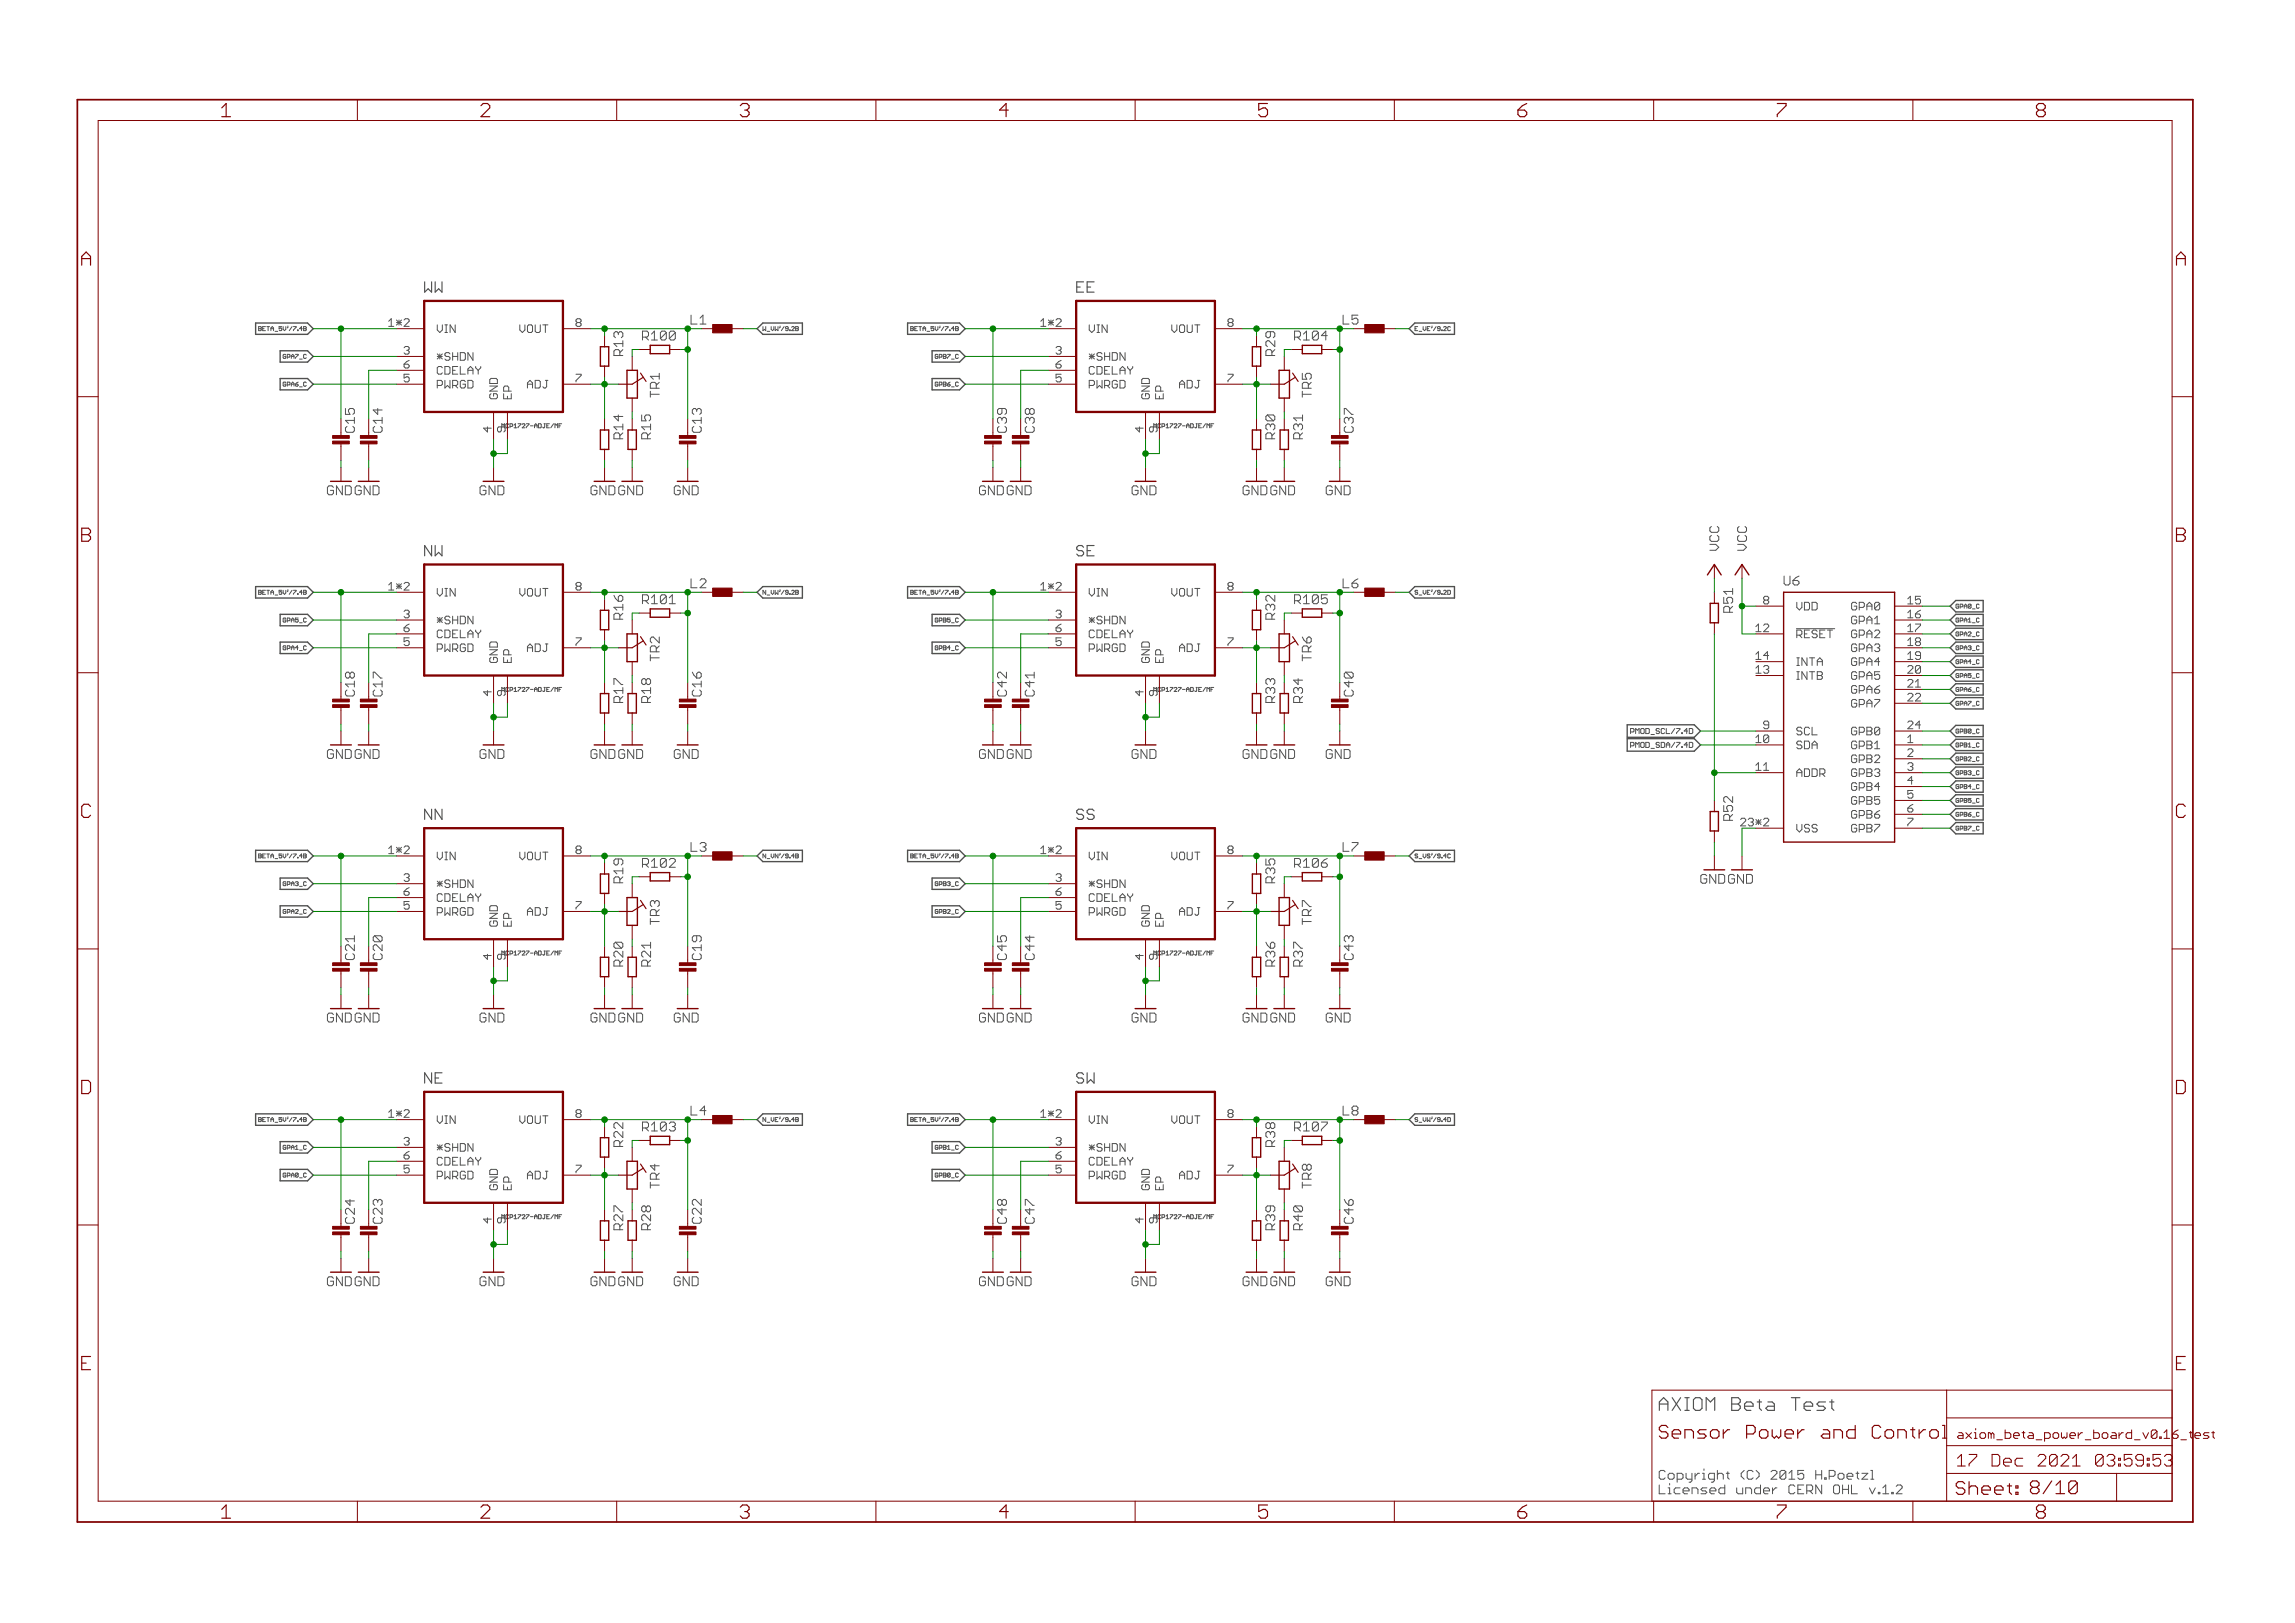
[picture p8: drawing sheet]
<svg xmlns="http://www.w3.org/2000/svg" width="420mm" height="297mm" viewBox="0 0 420 297" stroke-linecap="round" stroke-linejoin="round" font-family="sans-serif">
<defs><g id="words">
<g font-size="3.7" fill="#800000">
<text x="42" y="21.4">1</text>
<text x="89.5" y="21.4">2</text>
<text x="137" y="21.4">3</text>
<text x="184.4" y="21.4">4</text>
<text x="231.9" y="21.4">5</text>
<text x="279.3" y="21.4">6</text>
<text x="326.8" y="21.4">7</text>
<text x="374.3" y="21.4">8</text>
<text x="16.3" y="48.6">A</text>
<text x="399.8" y="48.6">A</text>
<text x="16.3" y="99.2">B</text>
<text x="399.8" y="99.2">B</text>
<text x="16.3" y="149.7">C</text>
<text x="399.8" y="149.7">C</text>
<text x="16.1" y="200.2">D</text>
<text x="399.6" y="200.2">D</text>
<text x="42" y="277.9">1</text>
<text x="89.5" y="277.9">2</text>
<text x="137" y="277.9">3</text>
<text x="184.4" y="277.9">4</text>
<text x="231.9" y="277.9">5</text>
<text x="279.3" y="277.9">6</text>
<text x="326.8" y="277.9">7</text>
<text x="374.3" y="277.9">8</text>
</g>
<text font-size="3.6" fill="#505050" x="305.2" y="258.2">AXIOM Beta Test</text>
<g font-size="3.6" fill="#800000">
<text x="305.2" y="263.3">Sensor Power and Control</text>
<text x="359.5" y="273.6">Sheet: 8/10</text>
</g>
<g font-size="3.2" fill="#800000">
<text x="359.8" y="268.4">17 Dec 2021</text>
<text x="381.4" y="268.4">03:59:54</text>
</g>
<g font-size="2.9" fill="#505050">
<text x="79.2" y="53.6">WW</text>
<text x="198.5" y="53.6">EE</text>
<text x="79.2" y="101.8">NW</text>
<text x="198.5" y="101.8">SE</text>
<text x="79.2" y="150.1">NN</text>
<text x="198.5" y="150.1">SS</text>
<text x="79.2" y="198.3">NE</text>
<text x="198.5" y="198.3">SW</text>
</g>
<g font-size="2.5" fill="#800000">
<text x="128.2" y="59.4">L1</text>
<text x="247.6" y="59.4">L5</text>
<text x="119.1" y="62.3">R100</text>
<text x="238.4" y="62.3">R104</text>
<text x="61.4" y="90.6">GNDGND</text>
<text x="109.6" y="90.6">GNDGND</text>
<text x="180.7" y="90.6">GNDGND</text>
<text x="229" y="90.6">GNDGND</text>
<text x="128.2" y="107.6">L2</text>
<text x="247.6" y="107.6">L6</text>
<text x="119.1" y="110.6">R101</text>
<text x="238.4" y="110.6">R105</text>
<text x="61.4" y="138.9">GNDGND</text>
<text x="109.6" y="138.9">GNDGND</text>
<text x="180.7" y="138.9">GNDGND</text>
<text x="229" y="138.9">GNDGND</text>
<text x="128.2" y="155.9">L3</text>
<text x="247.6" y="155.9">L7</text>
<text x="119.1" y="158.8">R102</text>
<text x="238.4" y="158.8">R106</text>
<text x="312.8" y="161.7">GNDGND</text>
<text x="61.4" y="187.1">GNDGND</text>
<text x="109.6" y="187.1">GNDGND</text>
<text x="180.7" y="187.1">GNDGND</text>
<text x="229" y="187.1">GNDGND</text>
<text x="119.1" y="207.1">R103</text>
<text x="128.2" y="204.1">L4</text>
<text x="238.4" y="207.1">R107</text>
<text x="247.6" y="204.1">L8</text>
<text x="61.4" y="235.4">GNDGND</text>
<text x="109.6" y="235.4">GNDGND</text>
<text x="180.7" y="235.4">GNDGND</text>
<text x="229" y="235.4">GNDGND</text>
</g>
<g font-size="2.5" fill="#008000">
<text x="115.6" y="65.1" transform="rotate(-90 115.6 65.1)">R13</text>
<text x="235" y="65.1" transform="rotate(-90 235 65.1)">R29</text>
<text x="115.6" y="80.4" transform="rotate(-90 115.6 80.4)">R14</text>
<text x="235" y="80.4" transform="rotate(-90 235 80.4)">R30</text>
<text x="115.6" y="113.4" transform="rotate(-90 115.6 113.4)">R16</text>
<text x="235" y="113.4" transform="rotate(-90 235 113.4)">R32</text>
<text x="318.8" y="112.1" transform="rotate(-90 318.8 112.1)">R51</text>
<text x="115.6" y="128.6" transform="rotate(-90 115.6 128.6)">R17</text>
<text x="235" y="128.6" transform="rotate(-90 235 128.6)">R33</text>
<text x="115.6" y="161.6" transform="rotate(-90 115.6 161.6)">R19</text>
<text x="235" y="161.6" transform="rotate(-90 235 161.6)">R35</text>
<text x="115.6" y="176.9" transform="rotate(-90 115.6 176.9)">R20</text>
<text x="235" y="176.9" transform="rotate(-90 235 176.9)">R36</text>
<text x="115.6" y="209.9" transform="rotate(-90 115.6 209.9)">R22</text>
<text x="235" y="209.9" transform="rotate(-90 235 209.9)">R38</text>
<text x="115.6" y="225.1" transform="rotate(-90 115.6 225.1)">R27</text>
<text x="235" y="225.1" transform="rotate(-90 235 225.1)">R39</text>
</g>
<g font-size="2.5" fill="#505050">
<text x="122.3" y="72.7" transform="rotate(-90 122.3 72.7)">TR1</text>
<text x="241.6" y="72.7" transform="rotate(-90 241.6 72.7)">TR5</text>
<text x="66.5" y="79.2" transform="rotate(-90 66.5 79.2)">C15</text>
<text x="71.5" y="79.2" transform="rotate(-90 71.5 79.2)">C14</text>
<text x="120.7" y="80.4" transform="rotate(-90 120.7 80.4)">R15</text>
<text x="130" y="79.2" transform="rotate(-90 130 79.2)">C13</text>
<text x="185.8" y="79.2" transform="rotate(-90 185.8 79.2)">C39</text>
<text x="190.9" y="79.2" transform="rotate(-90 190.9 79.2)">C38</text>
<text x="240" y="80.4" transform="rotate(-90 240 80.4)">R31</text>
<text x="249.3" y="79.2" transform="rotate(-90 249.3 79.2)">C37</text>
<text x="89.3" y="90.6">GND</text>
<text x="124.9" y="90.6">GND</text>
<text x="208.7" y="90.6">GND</text>
<text x="244.2" y="90.6">GND</text>
<text x="316.2" y="100.8" transform="rotate(-90 316.2 100.8)">VCC</text>
<text x="321.3" y="100.8" transform="rotate(-90 321.3 100.8)">VCC</text>
<text x="328" y="107.1">U6</text>
<text x="122.3" y="121" transform="rotate(-90 122.3 121)">TR2</text>
<text x="241.6" y="121" transform="rotate(-90 241.6 121)">TR6</text>
<text x="66.5" y="127.4" transform="rotate(-90 66.5 127.4)">C18</text>
<text x="71.5" y="127.4" transform="rotate(-90 71.5 127.4)">C17</text>
<text x="120.7" y="128.6" transform="rotate(-90 120.7 128.6)">R18</text>
<text x="130" y="127.4" transform="rotate(-90 130 127.4)">C16</text>
<text x="185.8" y="127.4" transform="rotate(-90 185.8 127.4)">C42</text>
<text x="190.9" y="127.4" transform="rotate(-90 190.9 127.4)">C41</text>
<text x="240" y="128.6" transform="rotate(-90 240 128.6)">R34</text>
<text x="249.3" y="127.4" transform="rotate(-90 249.3 127.4)">C40</text>
<text x="89.3" y="138.9">GND</text>
<text x="124.9" y="138.9">GND</text>
<text x="208.7" y="138.9">GND</text>
<text x="244.2" y="138.9">GND</text>
<text x="318.8" y="150.2" transform="rotate(-90 318.8 150.2)">R52</text>
<text x="122.3" y="169.2" transform="rotate(-90 122.3 169.2)">TR3</text>
<text x="241.6" y="169.2" transform="rotate(-90 241.6 169.2)">TR7</text>
<text x="66.5" y="175.7" transform="rotate(-90 66.5 175.7)">C21</text>
<text x="71.5" y="175.7" transform="rotate(-90 71.5 175.7)">C20</text>
<text x="120.7" y="176.9" transform="rotate(-90 120.7 176.9)">R21</text>
<text x="130" y="175.7" transform="rotate(-90 130 175.7)">C19</text>
<text x="185.8" y="175.7" transform="rotate(-90 185.8 175.7)">C45</text>
<text x="190.9" y="175.7" transform="rotate(-90 190.9 175.7)">C44</text>
<text x="240" y="176.9" transform="rotate(-90 240 176.9)">R37</text>
<text x="249.3" y="175.7" transform="rotate(-90 249.3 175.7)">C43</text>
<text x="89.3" y="187.1">GND</text>
<text x="124.9" y="187.1">GND</text>
<text x="208.7" y="187.1">GND</text>
<text x="244.2" y="187.1">GND</text>
<text x="122.3" y="217.5" transform="rotate(-90 122.3 217.5)">TR4</text>
<text x="241.6" y="217.5" transform="rotate(-90 241.6 217.5)">TR8</text>
<text x="66.5" y="224" transform="rotate(-90 66.5 224)">C24</text>
<text x="71.5" y="224" transform="rotate(-90 71.5 224)">C23</text>
<text x="120.7" y="225.1" transform="rotate(-90 120.7 225.1)">R28</text>
<text x="130" y="224" transform="rotate(-90 130 224)">C22</text>
<text x="185.8" y="224" transform="rotate(-90 185.8 224)">C48</text>
<text x="190.9" y="224" transform="rotate(-90 190.9 224)">C47</text>
<text x="240" y="225.1" transform="rotate(-90 240 225.1)">R40</text>
<text x="249.3" y="224" transform="rotate(-90 249.3 224)">C46</text>
<text x="89.3" y="235.4">GND</text>
<text x="124.9" y="235.4">GND</text>
<text x="208.7" y="235.4">GND</text>
<text x="244.2" y="235.4">GND</text>
<text x="305.2" y="270.8">Copyright (C) 2015 H.Poetzl</text>
<text x="305.2" y="273.5">Licensed under CERN OHL v.1.2</text>
</g>
<g font-size="2.3" fill="#800000">
<text x="359.8" y="263.3">axiom_beta_power_board_v0.16</text>
<text x="397.8" y="263.3">_test</text>
</g>
<g font-size="2.1" fill="#505050">
<text x="73" y="59.8">1*2</text>
<text x="192.4" y="59.8">1*2</text>
<text x="81.5" y="60.9">VIN</text>
<text x="81.5" y="66">*SHDN</text>
<text x="96.2" y="60.9">VOUT</text>
<text x="200.9" y="60.9">VIN</text>
<text x="200.9" y="66">*SHDN</text>
<text x="215.6" y="60.9">VOUT</text>
<text x="75.5" y="70">5</text>
<text x="75.5" y="67.4">6</text>
<text x="81.5" y="71.1">PWRGD</text>
<text x="81.5" y="68.5">CDELAY</text>
<text x="98.5" y="71.1">ADJ</text>
<text x="106.9" y="70">7</text>
<text x="194.8" y="70">5</text>
<text x="194.8" y="67.4">6</text>
<text x="200.9" y="71.1">PWRGD</text>
<text x="200.9" y="68.5">CDELAY</text>
<text x="217.8" y="71.1">ADJ</text>
<text x="226.3" y="70">7</text>
<text x="92.6" y="73.1" transform="rotate(-90 92.6 73.1)">GND</text>
<text x="95.2" y="73.1" transform="rotate(-90 95.2 73.1)">EP</text>
<text x="212" y="73.1" transform="rotate(-90 212 73.1)">GND</text>
<text x="214.5" y="73.1" transform="rotate(-90 214.5 73.1)">EP</text>
<text x="91.5" y="79.1" transform="rotate(-90 91.5 79.1)">4</text>
<text x="94" y="79.1" transform="rotate(-90 94 79.1)">9</text>
<text x="210.9" y="79.1" transform="rotate(-90 210.9 79.1)">4</text>
<text x="213.4" y="79.1" transform="rotate(-90 213.4 79.1)">9</text>
<text x="73" y="108">1*2</text>
<text x="75.5" y="113.1">3</text>
<text x="81.5" y="109.2">VIN</text>
<text x="96.2" y="109.2">VOUT</text>
<text x="106.9" y="108">8</text>
<text x="192.4" y="108">1*2</text>
<text x="194.8" y="113.1">3</text>
<text x="200.9" y="109.2">VIN</text>
<text x="215.6" y="109.2">VOUT</text>
<text x="226.3" y="108">8</text>
<text x="324.4" y="110.6">8</text>
<text x="330.4" y="111.7">VDD</text>
<text x="340.3" y="111.7">GPA0</text>
<text x="350.7" y="110.6">15</text>
<text x="350.7" y="113.1">16</text>
<text x="81.5" y="114.2">*SHDN</text>
<text x="81.5" y="119.3">PWRGD</text>
<text x="81.5" y="116.8">CDELAY</text>
<text x="98.5" y="119.3">ADJ</text>
<text x="200.9" y="114.2">*SHDN</text>
<text x="200.9" y="119.3">PWRGD</text>
<text x="200.9" y="116.8">CDELAY</text>
<text x="217.8" y="119.3">ADJ</text>
<text x="323" y="115.7">12</text>
<text x="330.4" y="116.8">RESET</text>
<text x="340.3" y="114.2">GPA1</text>
<text x="340.3" y="116.8">GPA2</text>
<text x="340.3" y="119.3">GPA3</text>
<text x="350.7" y="115.7">17</text>
<text x="350.7" y="118.2">18</text>
<text x="92.6" y="121.3" transform="rotate(-90 92.6 121.3)">GND</text>
<text x="95.2" y="121.3" transform="rotate(-90 95.2 121.3)">EP</text>
<text x="212" y="121.3" transform="rotate(-90 212 121.3)">GND</text>
<text x="214.5" y="121.3" transform="rotate(-90 214.5 121.3)">EP</text>
<text x="323" y="120.7">14</text>
<text x="323" y="123.3">13</text>
<text x="330.4" y="121.9">INTA</text>
<text x="330.4" y="124.4">INTB</text>
<text x="340.3" y="121.9">GPA4</text>
<text x="340.3" y="124.4">GPA5</text>
<text x="350.7" y="120.7">19</text>
<text x="350.7" y="123.3">20</text>
<text x="350.7" y="125.8">21</text>
<text x="91.5" y="127.3" transform="rotate(-90 91.5 127.3)">4</text>
<text x="94" y="127.3" transform="rotate(-90 94 127.3)">9</text>
<text x="210.9" y="127.3" transform="rotate(-90 210.9 127.3)">4</text>
<text x="213.4" y="127.3" transform="rotate(-90 213.4 127.3)">9</text>
<text x="340.3" y="126.9">GPA6</text>
<text x="340.3" y="129.5">GPA7</text>
<text x="350.7" y="128.4">22</text>
<text x="323" y="136">10</text>
<text x="324.4" y="133.4">9</text>
<text x="330.4" y="134.6">SCL</text>
<text x="330.4" y="137.1">SDA</text>
<text x="340.3" y="134.6">GPB0</text>
<text x="340.3" y="137.1">GPB1</text>
<text x="350.7" y="133.4">24</text>
<text x="323" y="141.1">11</text>
<text x="330.4" y="142.2">ADDR</text>
<text x="340.3" y="139.6">GPB2</text>
<text x="340.3" y="142.2">GPB3</text>
<text x="340.3" y="144.7">GPB4</text>
<text x="340.3" y="147.3">GPB5</text>
<text x="340.3" y="149.8">GPB6</text>
<text x="350.7" y="148.7">6</text>
<text x="320.6" y="151.2">23*2</text>
<text x="330.4" y="152.3">VSS</text>
<text x="340.3" y="152.3">GPB7</text>
<text x="73" y="156.3">1*2</text>
<text x="81.5" y="157.4">VIN</text>
<text x="96.2" y="157.4">VOUT</text>
<text x="192.4" y="156.3">1*2</text>
<text x="200.9" y="157.4">VIN</text>
<text x="215.6" y="157.4">VOUT</text>
<text x="81.5" y="162.5">*SHDN</text>
<text x="81.5" y="167.6">PWRGD</text>
<text x="81.5" y="165">CDELAY</text>
<text x="98.5" y="167.6">ADJ</text>
<text x="200.9" y="162.5">*SHDN</text>
<text x="200.9" y="167.6">PWRGD</text>
<text x="200.9" y="165">CDELAY</text>
<text x="217.8" y="167.6">ADJ</text>
<text x="92.6" y="169.6" transform="rotate(-90 92.6 169.6)">GND</text>
<text x="95.2" y="169.6" transform="rotate(-90 95.2 169.6)">EP</text>
<text x="212" y="169.6" transform="rotate(-90 212 169.6)">GND</text>
<text x="214.5" y="169.6" transform="rotate(-90 214.5 169.6)">EP</text>
<text x="91.5" y="175.6" transform="rotate(-90 91.5 175.6)">4</text>
<text x="94" y="175.6" transform="rotate(-90 94 175.6)">9</text>
<text x="210.9" y="175.6" transform="rotate(-90 210.9 175.6)">4</text>
<text x="213.4" y="175.6" transform="rotate(-90 213.4 175.6)">9</text>
<text x="73" y="204.6">1*2</text>
<text x="81.5" y="205.7">VIN</text>
<text x="96.2" y="205.7">VOUT</text>
<text x="192.4" y="204.6">1*2</text>
<text x="200.9" y="205.7">VIN</text>
<text x="215.6" y="205.7">VOUT</text>
<text x="75.5" y="212.2">6</text>
<text x="81.5" y="210.7">*SHDN</text>
<text x="81.5" y="215.8">PWRGD</text>
<text x="81.5" y="213.3">CDELAY</text>
<text x="98.5" y="215.8">ADJ</text>
<text x="194.8" y="212.2">6</text>
<text x="200.9" y="210.7">*SHDN</text>
<text x="200.9" y="215.8">PWRGD</text>
<text x="200.9" y="213.3">CDELAY</text>
<text x="217.8" y="215.8">ADJ</text>
<text x="92.6" y="217.8" transform="rotate(-90 92.6 217.8)">GND</text>
<text x="95.2" y="217.8" transform="rotate(-90 95.2 217.8)">EP</text>
<text x="212" y="217.8" transform="rotate(-90 212 217.8)">GND</text>
<text x="214.5" y="217.8" transform="rotate(-90 214.5 217.8)">EP</text>
<text x="91.5" y="223.8" transform="rotate(-90 91.5 223.8)">4</text>
<text x="94" y="223.8" transform="rotate(-90 94 223.8)">9</text>
<text x="210.9" y="223.8" transform="rotate(-90 210.9 223.8)">4</text>
<text x="213.4" y="223.8" transform="rotate(-90 213.4 223.8)">9</text>
</g>
<g font-size="1.4" fill="#505050">
<text x="299.8" y="136.8">PMOD_SDA/7.4D</text>
<text x="300.1" y="134.3">PMOD_SCL/7.4D</text>
</g>
<g font-size="1.1" fill="#505050">
<text x="49.5" y="60.5">BETA_5V'/7.4B</text>
<text x="53.3" y="65.6">GPA7_C</text>
<text x="141.2" y="60.6">W_VW'/9.2B</text>
<text x="168.8" y="60.5">BETA_5V'/7.4B</text>
<text x="172.7" y="65.6">GPB7_C</text>
<text x="260.5" y="60.6">E_VE'/9.2C</text>
<text x="53.3" y="70.7">GPA6_C</text>
<text x="172.7" y="70.7">GPB6_C</text>
<text x="94" y="78.3">MCP1727-ADJE/MF</text>
<text x="213.4" y="78.3">MCP1727-ADJE/MF</text>
<text x="49.5" y="108.8">BETA_5V'/7.4B</text>
<text x="53.3" y="113.9">GPA5_C</text>
<text x="141.2" y="108.8">N_VW'/9.2</text>
<text x="168.8" y="108.8">BETA_5V'/7.4B</text>
<text x="172.7" y="113.9">GPB5_C</text>
<text x="260.5" y="108.8">S_VE'/9.2D</text>
<text x="359.6" y="111.3">GPA0_</text>
<text x="359.6" y="113.9">GPA1_</text>
<text x="53.3" y="119">GPA4_C</text>
<text x="172.7" y="119">GPB4_C</text>
<text x="359.6" y="116.4">GPA2_</text>
<text x="359.6" y="119">GPA3_</text>
<text x="359.6" y="121.5">GPA4_</text>
<text x="359.6" y="124">GPA5_</text>
<text x="94" y="126.6">MCP1727-ADJE/MF</text>
<text x="213.4" y="126.6">MCP1727-ADJE/MF</text>
<text x="359.6" y="126.6">GPA6_</text>
<text x="359.6" y="129.1">GPA7_</text>
<text x="359.6" y="134.2">GPB0_</text>
<text x="359.6" y="136.7">GPB1_</text>
<text x="359.6" y="139.3">GPB2_</text>
<text x="359.6" y="141.8">GPB3_</text>
<text x="359.6" y="144.4">GPB4_</text>
<text x="359.6" y="146.9">GPB5_</text>
<text x="359.6" y="149.4">GPB6_</text>
<text x="359.6" y="152">GPB7_</text>
<text x="49.5" y="157.1">BETA_5V'/7.4B</text>
<text x="141.2" y="157.1">N_VN'/9.4B</text>
<text x="168.8" y="157.1">BETA_5V'/7.4B</text>
<text x="260.5" y="157.1">S_VS'/9.4C</text>
<text x="53.3" y="167.2">GPA2_C</text>
<text x="53.3" y="162.1">GPA3_C</text>
<text x="172.7" y="167.2">GPB2_C</text>
<text x="172.7" y="162.1">GPB3_C</text>
<text x="94" y="174.8">MCP1727-ADJE/MF</text>
<text x="213.4" y="174.8">MCP1727-ADJE/MF</text>
<text x="49.5" y="205.3">BETA_5V'/7.4B</text>
<text x="141.2" y="205.3">N_VE'/9.4B</text>
<text x="168.8" y="205.3">BETA_5V'/7.4B</text>
<text x="260.5" y="205.3">S_VW'/9.4D</text>
<text x="53.3" y="215.5">GPA0_C</text>
<text x="53.3" y="210.4">GPA1_C</text>
<text x="172.7" y="215.5">GPB0_C</text>
<text x="172.7" y="210.4">GPB1_C</text>
<text x="94" y="223.1">MCP1727-ADJE/MF</text>
<text x="213.4" y="223.1">MCP1727-ADJE/MF</text>
</g>
</g></defs>
<g fill="none" stroke="#505050" stroke-width=".21">
<path d="M77.7 51.6v1.9l.7-.6M197.1 52.5h.7M198.4 51.6h-1.3v1.9h1.3M198.1 99.8h-.7l-.3 .4v.3l.3 .3h.7M77.7 101.7v-1.9l1.3 1.9M197.1 101.4l.3 .3h.7M77.7 150v-1.9l1.3 1.9M197.1 149.7l.3 .3h.7M198.1 148.1h-.7l-.3 .3v.3l.3 .3h.7M77.7 198.2v-1.9l1.3 1.9M197.1 197.9l.3 .3h.7M198.1 196.3h-.7l-.3 .4v.3l.3 .3h.7"/>
<path d="M303.8 257h1.6M304.6 255.8l-.8 .8v1.5"/>
</g>
<g fill="none" stroke="#505050" stroke-width=".18">
<path d="M47.3 59.8h.4l.1 .1-.1 .6h-.4zM48.6 59.8h-.5v.7h.5M48.9 59.8h.4M49.1 59.8v.7M71.2 58.8l.4-.5v1.4M71.2 59.7h.9M80.1 59.5v.9l.4 .5 .5-.5M95.2 59.5v.9l.4 .5M105.7 59l-.2 .3v.2l.2 .2h.5l.2-.2v-.2l-.2-.3M105.7 59l-.2-.2v-.2l.2-.3h.5l.2 .3v.2l-.2 .2M105.7 59h.5M126.5 57.7v1.6h1.1"/>
<path d="M139.7 59.8v.7l.2-.2 .3 .2v-.7M166.7 59.8l.5 .1-.1 .3 .1 .2-.1 .1h-.4zM168 59.8h-.5v.7h.5M168.2 59.8h.5M168.5 59.8v.7M190.5 59.7h1M190.5 58.8l.5-.5v1.4M199.4 59.5v.9l.5 .5 .5-.5M214.5 59.5v.9l.5 .5M225 59l-.2 .3v.2l.2 .2h.5l.2-.2v-.2l-.2-.3M225 59l-.2-.2v-.2l.2-.3h.5l.2 .3v.2l-.2 .2M225 59h.5"/>
<path d="M245.9 57.7v1.6h1.1M259.5 59.8h-.4v.7h.4M47.3 60.2h.4M48.1 60.2h.2M52.3 65l-.1-.1-.4 .1v.5l.2 .1 .3-.1v-.3h-.2M52.3 70.1l-.1-.2-.4 .2v.4l.2 .2 .3-.2v-.2h-.2M53.1 65l-.5-.1v.7M53.1 70.1l-.5-.2v.8M53.1 70.3l-.5 .1M53.1 65.2l-.5 .2M63.2 74.8v1h.9M63.5 78l-.3 .3v.5l.3 .3h1.1"/>
<path d="M64.9 76.9h-1.7l.6 .6M68.6 78l-.3 .3v.5l.3 .3h1.1M70 76.9h-1.7l.6 .6M70 75h-1.7l.9 .8M74 63.6l.2-.2h.5l.2 .2v.3l-.2 .2M74 66.7v.4l.2 .3h.5l.2-.3M74 69.7l.2 .2h.5l.2-.2M74 66.7h.7l.2 .2M74.4 64.1h.3M74.7 64.1l.2 .2v.3l-.2 .2h-.5l-.2-.2M74.9 68.5h-.9v.7l.4-.2h.3l.2 .2M74.9 66l-.5 .2-.4 .5"/>
<path d="M80.1 64.8l.9 .9M80.1 65.2h.9M80.5 64.8v.9M81 67.3l-.2-.2h-.5l-.2 .2v.9l.2 .3h.5l.2-.3M81 69.8l-.2-.2h-.7v1.4M81 64.8l-.9 .9M81 70.3l-.2 .2h-.7M89.7 70.7h1.4l-1.4 .9h1.4M89.7 70.2h1.4M89.9 72.1l-.2 .2v.4l.2 .3h.9M89.9 69.3h.9M89.9 78.4h-1.4l.7 .7"/>
<path d="M92.2 73h1.4M92.2 71.6h1.4M96.6 71v-.9l.4-.5 .5 .5v.9M96.6 70.3h.9M105.5 68.5h.9M106.4 68.7l-.9 1v.2M112.9 60.7h-.2l-.3 .3v.5l.3 .3M113.2 64h-.5l-.3 .3v.8h1.6M113.2 79.2h-.5l-.3 .3v.8h1.6M114 62.9h-1.6l.5 .5M114 78.1h-1.6l.5 .6M114 76.2h-1.6l.8 .8"/>
<path d="M117.5 75.9v1.1h.8M117.6 61.7h.8M118.2 61.7l.5 .5M118.3 79.2h-.5l-.3 .3v.8h1.6M118.4 60.6h-.8v1.6M119.1 72.2h1.6M119.1 71.6v1.1M119.1 78.1h-1.6l.5 .6M119.9 70h-.6l-.2 .2v.9h1.6M120.7 68.9h-1.6l.5 .5M127 78l-.3 .3v.5l.3 .3h1.1M127.3 74.8h-.3l-.3 .2v.6l.3 .2"/>
<path d="M128.4 76.9h-1.7l.6 .6M140.4 60.6h.5M166.7 60.2h.4M167.5 60.2h.2M171.7 65l-.1-.1-.4 .1 .1 .6 .4-.1v-.3h-.3M171.7 70.1l-.1-.2-.4 .2 .1 .6 .4-.2v-.2h-.3M172.4 70.1l-.4-.2v.8M172.4 70.3l-.4 .1M172.4 65l-.4-.1v.7M172.4 65.2l-.4 .2M182.9 78l-.3 .3v.5l.3 .3h1.1M183.2 76.4h-.3l-.3 .3v.5l.3 .3"/>
<path d="M184 74.8h-1.1l-.3 .2v.6l.3 .2h.3M188 78l-.3 .3v.5l.3 .3h1.1M188.2 74.8h-.2l-.3 .2v.6l.3 .2h.2M188.2 76.4h-.2l-.3 .3v.5l.3 .3M193.3 63.6l.3-.2h.4l.3 .2v.3l-.3 .2M193.3 69.7l.3 .2h.4l.3-.2M193.3 66.7v.4l.3 .3h.4l.3-.3M193.3 66.7h.7l.3 .2M193.8 64.1h.2M194 64.1l.3 .2v.3l-.3 .2h-.4l-.3-.2M194.3 68.5h-1v.7l.5-.2h.2l.3 .2M194.3 66l-.5 .2-.5 .5"/>
<path d="M199.4 65.2h1M199.4 64.8l1 .9M199.9 64.8v.9M200.4 69.8l-.3-.2h-.7v1.4M200.4 70.3l-.3 .2h-.7M200.4 67.3l-.3-.2h-.5l-.2 .2v.9l.2 .3h.5l.3-.3M200.4 64.8l-1 .9M209 70.7h1.4l-1.4 .9h1.4M209 70.2h1.4M209.3 72.1l-.3 .2v.4l.3 .3h.9M209.3 69.3h.9M209.3 78.4h-1.4l.7 .7"/>
<path d="M211.6 73h1.4M211.6 71.6h1.4M215.9 70.3h1M215.9 71v-.9l.5-.5 .5 .5v.9M224.8 68.5h.9M225.7 68.7l-.9 1v.2M231.8 76.2l.2-.3 1.1 1.1h-1.1l-.2-.2zM232 75.9h1.1M232.3 62.4h-.3l-.2 .2v.6l.2 .2M232.3 77.6h-.3l-.2 .3v.5l.2 .3M232.6 64h-.6l-.2 .3v.8h1.6M232.6 79.2h-.6l-.2 .3v.8h1.6"/>
<path d="M233.1 60.7h-1.1l-.2 .3v.5l.2 .3h.3M237.4 77.6h-.3l-.3 .3v.5l.3 .3M237.5 61.7l.6 .5M237.7 79.2h-.6l-.3 .3v.8h1.7M238.1 60.9l-.3-.3h-.8v1.6M238.1 61.4l-.3 .3h-.8M238.4 72.2h1.7M238.4 68.3v1.1h.8M238.4 71.6v1.1M238.5 76.5h-1.7l.6 .5M239.2 70h-.5l-.3 .2v.9h1.7M246.1 75.8v-1h.3l1.1 1"/>
<path d="M246.4 78l-.3 .3v.5l.3 .3h1.1M246.7 76.4h-.3l-.3 .3v.5l.3 .3M259.1 60.2h.2M259.8 60.6h.5M60.5 89.7h.5M60.8 88.9h-.6l-.3 .3v1.1l.3 .3h.6M88.4 89.7h.6M88.7 88.9h-.5l-.3 .3v1.1l.3 .3h.5M108.8 89.7h.5M109 88.9h-.5l-.3 .3v1.1l.3 .3h.5M124 89.7h.5M124.2 88.9h-.5l-.3 .3v1.1l.3 .3h.5"/>
<path d="M179.9 89.7h.5M180.1 88.9h-.5l-.3 .3v1.1l.3 .3h.5M207.8 89.7h.5M208.1 88.9h-.6l-.2 .3v1.1l.2 .3h.6M228.1 89.7h.6M228.4 88.9h-.6l-.2 .3v1.1l.2 .3h.6M243.4 89.7h.5M243.6 88.9h-.5l-.3 .3v1.1l.3 .3h.5M313 99.6h1.1M313.3 98l-.3 .3v.5l.3 .3h1.1M313.3 96.4l-.3 .2v.6l.3 .2h1.1M318.1 99.6h1.1"/>
<path d="M318.4 98l-.3 .3v.5l.3 .3h1.1M318.4 96.4l-.3 .2v.6l.3 .2h1.1M47.3 108h.4l.1 .2-.1 .6h-.4zM47.3 108.4h.4M48.1 108.4h.2M48.6 108h-.5v.8h.5M48.9 108h.4M49.1 108v.8M52.3 113.2l-.1-.1-.4 .1v.5l.2 .2 .3-.2v-.2h-.2M52.3 118.3l-.1-.1-.4 .1v.5l.2 .1 .3-.1v-.2h-.2M53.1 113.2l-.5-.1v.8M53.1 118.3l-.5-.1v.7"/>
<path d="M53.1 113.5l-.5 .1M53.1 118.6l-.5 .1M71.2 107.1l.4-.5v1.4M71.2 108h.9M74 114.9h.7l.2 .2v.3l-.2 .2h-.5l-.2-.2zM74 111.9l.2-.2h.5l.2 .2M74 112.8l.2 .3h.5l.2-.3M74.4 112.4h.3M74.7 112.4l.2 .2M74.9 116.7h-.9v.8l.4-.3h.3l.2 .3v.4l-.2 .3h-.5l-.2-.3M74.9 112.1l-.2 .3M74.9 114.2l-.5 .2-.4 .5"/>
<path d="M80.1 107.7v.9l.4 .5 .5-.5M80.1 113l.9 .9M80.1 113.5h.9M80.5 113v.9M81 115.5l-.2-.2h-.5l-.2 .2v1l.2 .2h.5l.2-.2M81 118.1l-.2-.2h-.7v1.4M81 113l-.9 .9M81 118.6l-.2 .2h-.7M89.7 118.9h1.4l-1.4 .9h1.4M89.7 118.4h1.4M89.9 117.5h.9M92.2 119.8h1.4"/>
<path d="M95.2 107.7v.9l.4 .5M96.6 119.3v-1l.4-.4 .5 .4v1M96.6 118.6h.9M105.5 116.7h.9v.3l-.9 .9v.3M105.7 107.3l-.2 .2v.3l.2 .2h.5l.2-.2M105.7 107.3h.5M106.2 107.3l.2 .2M106.4 106.8l-.2-.2h-.5l-.2 .2v.3l.2 .2M106.4 107.1l-.2 .2M112.4 109l.3 .5 .5 .5M113.2 112.2h-.5l-.3 .3v.8h1.6M114 111.1h-1.6l.5 .6"/>
<path d="M117.6 109.9h.8M118.2 109.9l.5 .6M118.4 108.9h-.8v1.6M119.1 119.8v1.1M119.6 116.6h-.3l-.2 .3v.5l.2 .3M119.9 118.2h-.6l-.2 .3v.8h1.6M126.5 105.9v1.7h1.1M140.2 108v.8l-.5-.8v.8M140.4 108.9h.5M166.7 108l.5 .2-.1 .2 .1 .2-.1 .2h-.4zM166.7 108.4h.4M167.5 108.4h.2"/>
<path d="M168 108h-.5v.8h.5M168.2 108h.5M168.5 108v.8M171.7 113.2l-.1-.1-.4 .1 .1 .7 .4-.2v-.2h-.3M171.7 118.3l-.1-.1-.4 .1 .1 .6 .4-.1v-.2h-.3M172.4 113.2l-.4-.1v.8M172.4 113.5l-.4 .1M172.4 118.3l-.4-.1v.7M172.4 118.6l-.4 .1M190.5 108h1M190.5 107.1l.5-.5v1.4M193.3 111.9l.3-.2h.4l.3 .2"/>
<path d="M193.3 112.8l.3 .3h.4l.3-.3M193.3 114.9h.7l.3 .2v.3l-.3 .2h-.4l-.3-.2zM193.8 112.4h.2M194 112.4l.3 .2M194.3 116.7h-1v.8l.7-.3 .3 .3v.4l-.3 .3h-.4l-.3-.3M194.3 112.1l-.3 .3M194.3 114.2l-.5 .2-.5 .5M199.4 113.5h1M199.4 107.7v.9l.5 .5 .5-.5M199.4 113l1 .9M199.9 113v.9M200.4 118.1l-.3-.2h-.7v1.4"/>
<path d="M200.4 118.6l-.3 .2h-.7M200.4 115.5l-.3-.2h-.5l-.2 .2v1l.2 .2h.5l.3-.2M200.4 113l-1 .9M209 118.9h1.4l-1.4 .9h1.4M209 118.4h1.4M209.3 117.5h.9M211.6 119.8h1.4M214.5 107.7v.9l.5 .5M215.9 118.6h1M215.9 119.3v-1l.5-.4 .5 .4v1M224.8 116.7h.9v.3l-.9 .9v.3M225 107.3l-.2 .2v.3l.2 .2h.5l.2-.2"/>
<path d="M225 107.3h.5M225.5 107.3l.2 .2M225.7 106.8l-.2-.2h-.5l-.2 .2v.3l.2 .2M225.7 107.1l-.2 .2M232.3 109h-.3l-.2 .2v.6l.2 .2M232.3 110.6h-.3l-.2 .3v.5l.2 .3M232.6 112.2h-.6l-.2 .3v.8h1.6M237.5 109.9l.6 .6M238.1 109.1l-.3-.2h-.8v1.6M238.1 109.7l-.3 .2h-.8M238.4 119.8v1.1M238.4 116.6l.3 .5 .5 .6"/>
<path d="M239.2 118.2h-.5l-.3 .3v.8h1.7M245.9 105.9v1.7h1.1M259.5 108.2l-.1-.2-.3 .2 .1 .2 .3 .1-.1 .3-.3-.2M259.8 108.9h.5M313 100.7h1.1M315.6 109.3v1.1h.8M316.4 111h-.6l-.2 .2v.9h1.6M317.2 108.2h-1.6l.5 .6M318.1 100.7h1.1M321.5 115.6h.9M321.5 114.7l.4-.5v1.4M321.5 119.7l.4-.4v1.4"/>
<path d="M323.1 109.8l-.2 .3v.2l.2 .2h.5l.2-.2M323.1 109.8h.5M323.6 109.8l.2 .3M323.8 109.4l-.2-.3h-.5l-.2 .3v.2l.2 .2M323.8 109.6l-.2 .2M326.6 105.4v1.4l.3 .3h.5M328.9 115.1h7M329 110.2v1l.4 .4 .5-.4M329.4 116.2l.5 .5M329.9 115.5l-.3-.2h-.6v1.4M329.9 116l-.3 .2h-.6M339.4 113.5h.5"/>
<path d="M339.4 118.6h.5M339.4 110.9h.5M339.4 116h.5M339.7 117.9h-.5l-.2 .2v.9l.2 .3h.5M339.7 115.3h-.5l-.2 .2v1l.2 .2h.5M339.7 110.2h-.5l-.2 .3v.9l.2 .2h.5M339.7 112.8h-.5l-.2 .2v.9l.2 .3h.5M349.3 113.1h.9M349.3 118.2h.9M349.3 115.6h.9M349.3 109.6l.4-.5v1.4M349.3 112.1l.4-.4v1.4"/>
<path d="M349.3 114.7l.4-.5v1.4M349.3 117.2l.4-.5v1.5M349.3 119.7l.4-.4v1.4M349.3 110.5h.9M358.6 113.2l-.1-.1-.4 .1v.5l.4 .2 .1-.4h-.2M358.6 118.3l-.1-.1-.4 .1v.5l.4 .1 .1-.3h-.2M358.6 110.7l-.1-.1-.4 .1v.5l.4 .1 .1-.4h-.2M358.6 115.8l-.1-.1-.4 .1v.5l.4 .1 .1-.4h-.2M359.3 113.2l-.4-.1v.8M359.3 110.7l-.4-.1v.7M359.3 115.8l-.4-.1v.7M359.3 118.3l-.4-.1v.7"/>
<path d="M359.3 110.9l-.4 .2M359.3 113.5l-.4 .1M359.3 116l-.4 .1M359.3 118.6l-.4 .1M60.5 138h.5M60.8 137.2h-.6l-.3 .3v1l.3 .3h.6M63.5 126.3l-.3 .3v.5l.3 .3h1.1M63.8 123h-.3l-.3 .3v.5l.3 .3h.3M64.9 125.2h-1.7l.6 .5M68.3 124.1v-1.1h.3l1.1 1.1M68.6 126.3l-.3 .3v.5l.3 .3h1.1M70 125.2h-1.7l.6 .5"/>
<path d="M88.4 138h.6M88.7 137.2h-.5l-.3 .3v1l.3 .3h.5M89.9 120.3l-.2 .2v.5l.2 .2h.9M89.9 126.6h-1.4l.7 .7M92.2 121.2h1.4M108.8 138h.5M109 137.2h-.5l-.3 .3v1l.3 .3h.5M112.4 125.3v-1.1h.3l1 1.1M113.2 127.5h-.5l-.3 .2v.9h1.6M114 126.4h-1.6l.5 .5M118 124.2h-.2l-.3 .3v.5l.3 .3h.2M118.3 127.5h-.5l-.3 .2v.9h1.6"/>
<path d="M119.1 120.4h1.6M119.1 126.4h-1.6l.5 .5M124 138h.5M124.2 137.2h-.5l-.3 .3v1l.3 .3h.5M126.7 123l.3 .5 .6 .6M127 126.3l-.3 .3v.5l.3 .3h1.1M128.4 125.2h-1.7l.6 .5M179.9 138h.5M180.1 137.2h-.5l-.3 .3v1l.3 .3h.5M182.9 126.3l-.3 .3v.5l.3 .3h1.1M183.2 123h-.3l-.3 .3v.5l.3 .3M184.3 124.9h-1.7l.8 .8"/>
<path d="M188 126.3l-.3 .3v.5l.3 .3h1.1M189.3 124.9h-1.6l.8 .8M189.3 123.5h-1.6l.5 .6M207.8 138h.5M208.1 137.2h-.6l-.2 .3v1l.2 .3h.6M209.3 120.3l-.3 .2v.5l.3 .2h.9M209.3 126.6h-1.4l.7 .7M211.6 121.2h1.4M228.1 138h.6M228.4 137.2h-.6l-.2 .3v1l.2 .3h.6M232.3 124.2h-.3l-.2 .3v.5l.2 .3M232.3 125.8h-.3l-.2 .3v.6l.2 .2"/>
<path d="M232.6 127.5h-.6l-.2 .2v.9h1.6M237.4 125.8h-.3l-.3 .3v.6l.3 .2M237.7 127.5h-.6l-.3 .2v.9h1.7M238.4 120.4h1.7M238.5 124.5h-1.7l.9 .8M243.4 138h.5M243.6 137.2h-.5l-.3 .3v1l.3 .3h.5M246.1 123.3l.3-.3 1.1 1.1h-1.1l-.3-.3zM246.4 126.3l-.3 .3v.5l.3 .3h1.1M246.4 123h1.1M247.7 124.9h-1.6l.8 .8M298.5 134h.5l.1-.2v-.3l-.1-.2h-.5v1"/>
<path d="M298.5 136.5h.5l.1-.2v-.3l-.1-.1h-.5v.9M299.8 133.6l-.4-.3v1M299.8 136.2l-.4-.3v.9M321.5 135l.4-.5v1.4M321.5 122.3l.4-.5v1.4M321.5 135.9h.9M321.5 120.7h.9M321.5 123.2h.9M322.9 133.1l.2 .3h.5l.2-.3M323.8 132.2l-.2-.2h-.5l-.2 .2v.2l.2 .3h.7M329 120.4h.4M329 134.3l.2 .2h.4l.3-.2"/>
<path d="M329 136.8l.2 .2h.4l.3-.2M329 121.8h.4M329 124.3h.4M329 122.9h.4M329.2 120.4v1.4M329.2 122.9v1.4M329.9 133.3l-.3-.2h-.4l-.2 .2v.3l.2 .2h.4l.3 .2M329.9 135.9l-.3-.3h-.4l-.2 .3v.2l.2 .2h.4l.3 .3M339.4 133.8h.5M339.4 136.3h.5M339.4 138.9h.5M339.4 121.1h.5"/>
<path d="M339.4 123.6h.5M339.4 126.2h.5M339.4 128.7h.5M339.7 120.4h-.5l-.2 .2v1l.2 .2h.5M339.7 133.1h-.5l-.2 .2v1l.2 .2h.5M339.7 135.6h-.5l-.2 .3v.9l.2 .2h.5M339.7 122.9h-.5l-.2 .3v.9l.2 .2h.5M339.7 125.5h-.5l-.2 .2v.9l.2 .3h.5M339.7 128h-.5l-.2 .2v1l.2 .2h.5M339.7 138.2h-.5l-.2 .2v.9l.2 .3h.5M349.3 132.2l.2-.2h.5l.2 .2M349.3 137.3l.2-.2h.5l.2 .2v.2l-.9 1h.9"/>
<path d="M349.3 135.9h.9M349.3 120.7h.9M349.3 124.6l.2-.2h.5l.2 .2M349.3 135l.4-.5v1.4M349.3 139.8l.2-.2h.5l.2 .2v.3l-.2 .2M349.3 122l.2-.2h.5l.2 .2M349.3 127.1l.2-.2h.5l.2 .2M350.2 132.4l-.9 1h.9M350.2 122.3l-.9 .9h.9M350.2 124.8l-.9 1h.9M350.2 127.4l-.9 .9h.9M358.6 125.9l-.1-.1-.4 .1v.5l.4 .2 .1-.4h-.2"/>
<path d="M358.6 133.6l-.1-.2-.4 .2v.4l.4 .2 .1-.4h-.2M358.6 136.1l-.1-.1-.4 .1v.5l.4 .1 .1-.4h-.2M358.6 138.6l-.1-.1-.4 .1v.5l.4 .2 .1-.4h-.2M358.6 128.5l-.1-.1-.4 .1v.5l.4 .1 .1-.4h-.2M358.6 120.9l-.1-.2-.4 .2v.4l.4 .2 .1-.4h-.2M358.6 123.4l-.1-.1-.4 .1v.5l.4 .1 .1-.4h-.2M359.3 121.1l-.4 .1M359.3 125.9l-.4-.1v.8M359.3 120.9l-.4-.2v.8M359.3 123.4l-.4-.1v.7M359.3 128.5l-.4-.1v.7M359.3 133.6l-.4-.2v.8"/>
<path d="M359.3 136.1l-.4-.1v.7M359.3 138.6l-.4-.1v.8M359.3 123.6l-.4 .2M359.3 126.2l-.4 .1M359.3 128.7l-.4 .1M359.3 133.8l-.4 .1M359.3 136.3l-.4 .2M359.3 138.9l-.4 .1M47.3 156.3l.5 .1-.1 .6h-.4zM47.3 156.7h.4M48.1 156.7h.2M48.6 156.3h-.5v.7h.5"/>
<path d="M48.9 156.3h.4M49.1 156.3v.7M71.2 155.3l.4-.5v1.4M71.2 156.2h.9M80.1 156v.9l.4 .5 .5-.5M95.2 156v.9l.4 .5M105.7 155.5l-.2 .3v.2l.2 .2h.5l.2-.2v-.2l-.2-.3M105.7 155.5l-.2-.2v-.2l.2-.3h.5l.2 .3v.2l-.2 .2M105.7 155.5h.5M113.7 157.2h-1l-.3 .3v.5l.3 .3h.2M114 159.4h-1.6l.5 .5M117.6 158.2h.8"/>
<path d="M118.2 158.2l.5 .5M118.4 157.1h-.8v1.6M126.5 154.2v1.6h1.1M140.2 156.3v.7l-.5-.7v.7M140.4 157.1h.5M166.7 156.3l.5 .1-.1 .3 .1 .2-.1 .1h-.4zM166.7 156.7h.4M167.5 156.7h.2M168 156.3h-.5v.7h.5M168.2 156.3h.5M168.5 156.3v.7M190.5 156.2h1"/>
<path d="M190.5 155.3l.5-.5v1.4M199.4 156v.9l.5 .5 .5-.5M214.5 156v.9l.5 .5M225 155.5l-.2 .3v.2l.2 .2h.5l.2-.2v-.2l-.2-.3M225 155.5l-.2-.2v-.2l.2-.3h.5l.2 .3v.2l-.2 .2M225 155.5h.5M231.8 157.2v1.1h.8M232.3 158.9h-.3l-.2 .2v.6l.2 .2M237.5 158.2l.6 .5M238.1 157.4l-.3-.3h-.8v1.6M238.1 157.9l-.3 .3h-.8M245.9 154.2v1.6h1.1"/>
<path d="M259.5 156.4l-.1-.1-.3 .1 .1 .3 .3 .1-.1 .2-.3-.1M259.8 157.1h.5M315.6 147.4v1.1h.8M316.1 145.8h-.3l-.2 .2v.6l.2 .3M316.4 149.1h-.6l-.2 .2v.8h1.6M319.6 150.2l-.9 1h.9M321.5 140.1l.4-.5v1.4M321.5 141h.9M329 150.9v.9l.4 .5 .5-.5M329 141.4h.9M329.9 141.2l-.5-.5-.4 .5v.9M339.4 141.4h.5"/>
<path d="M339.4 144h.5M339.4 146.5h.5M339.4 149h.5M339.4 151.6h.5M339.7 140.7h-.5l-.2 .2v1l.2 .2h.5M339.7 143.3h-.5l-.2 .2v.9l.2 .3h.5M339.7 145.8h-.5l-.2 .2v1l.2 .2h.5M339.7 148.3h-.5l-.2 .3v.9l.2 .2h.5M339.7 150.9h-.5l-.2 .2v.9l.2 .3h.5M349.3 149.8h.9v.2l-.9 .9v.3M349.3 147.9v.5l.2 .2h.5l.2-.2M349.3 147.9h.7l.2 .2"/>
<path d="M349.7 140.3h.3M350 140.3l.2 .2v.3l-.2 .2h-.5l-.2-.2M350.2 144.7h-.9v.7l.4-.3h.3l.2 .3v.4l-.2 .3h-.5l-.2-.3M350.2 142.8h-.9l.7-.7v1.4M350.2 147.2l-.5 .2-.4 .5M358.6 141.2l-.1-.1-.4 .1v.5l.4 .1 .1-.4h-.2M358.6 143.7l-.1-.1-.4 .1v.5l.4 .1 .1-.3h-.2M358.6 146.2l-.1-.1-.4 .1v.5l.4 .2 .1-.4h-.2M358.6 148.8l-.1-.1-.4 .1v.5l.4 .1 .1-.4h-.2M358.6 151.3l-.1-.1-.4 .1v.5l.4 .1 .1-.3h-.2M359.3 141.2l-.4-.1v.7M359.3 143.7l-.4-.1v.7"/>
<path d="M359.3 146.2l-.4-.1v.8M359.3 148.8l-.4-.1v.7M359.3 151.3l-.4-.1v.7M359.3 141.4l-.4 .1M359.3 144l-.4 .1M359.3 146.5l-.4 .1M359.3 149l-.4 .2M359.3 151.6l-.4 .1M52.3 161.5l-.1-.1-.4 .1v.5l.2 .1 .3-.1v-.3h-.2M52.3 166.6l-.1-.1-.4 .1v.5l.2 .1 .3-.1v-.3h-.2M53.1 166.6l-.5-.1v.7M53.1 161.5l-.5-.1v.7"/>
<path d="M53.1 166.8l-.5 .1M53.1 161.7l-.5 .2M63.5 174.5l-.3 .3v.5l.3 .3h1.1M63.8 172.9h-.3l-.3 .3v.5l.3 .3M64.9 171.8h-1.7l.6 .6M68.3 171.5l.3-.2 1.1 1.1h-1.1l-.3-.3zM68.6 174.5l-.3 .3v.5l.3 .3h1.1M68.6 171.3h1.1M68.9 172.9h-.3l-.3 .3v.5l.3 .3M74 160.1l.2-.2h.5l.2 .2v.3l-.2 .2M74 163.2h.7l.2 .2v.2l-.2 .3h-.5l-.2-.3zM74.4 160.6h.3"/>
<path d="M74.7 160.6l.2 .2v.3l-.2 .2h-.5l-.2-.2M74.9 165h-.9v.7l.4-.2h.3l.2 .2v.5l-.2 .2h-.5l-.2-.2M74.9 162.5l-.5 .2-.4 .5M80.1 161.3l.9 .9M80.1 161.7h.9M80.5 161.3v.9M81 163.8l-.2-.2h-.5l-.2 .2v.9l.2 .3h.5l.2-.3M81 166.3l-.2-.2h-.7v1.4M81 161.3l-.9 .9M81 166.8l-.2 .2h-.7M89.7 167.2h1.4l-1.4 .9h1.4M89.7 166.7h1.4"/>
<path d="M89.9 168.6l-.2 .2v.5l.2 .2h.9M89.9 165.8h.9M89.9 174.9h-1.4l.7 .7M92.2 169.5h1.4M92.2 168.1h1.4M96.6 167.5v-.9l.4-.5 .5 .5v.9M96.6 166.8h.9M105.5 165h.9v.2l-.9 1v.2M112.4 172.7l.3-.3 1 1.1h-1l-.3-.2zM112.7 172.4h1M112.9 174.1h-.2l-.3 .3v.5l.3 .3M113.2 160.5h-.5l-.3 .3v.8h1.6"/>
<path d="M113.2 175.7h-.5l-.3 .3v.8h1.6M118 174.1h-.2l-.3 .3v.5l.3 .3M118.3 175.7h-.5l-.3 .3v.8h1.6M119.1 168.1v1.1M119.1 168.7h1.6M119.1 173h-1.6l.5 .5M119.6 164.8h-.3l-.2 .3v.6l.2 .2M119.9 166.5h-.6l-.2 .3v.8h1.6M127 174.5l-.3 .3v.5l.3 .3h1.1M128.1 171.3h-1.1l-.3 .2v.6l.3 .3h.3M128.4 173.4h-1.7l.6 .6M171.7 161.5l-.1-.1-.4 .1 .1 .6 .4-.1v-.3h-.3"/>
<path d="M171.7 166.6l-.1-.1-.4 .1 .1 .6 .4-.1v-.3h-.3M172.4 166.6l-.4-.1v.7M172.4 166.8l-.4 .1M172.4 161.5l-.4-.1v.7M172.4 161.7l-.4 .2M182.6 171.3v1.1h.8M182.9 174.5l-.3 .3v.5l.3 .3h1.1M184.3 173.2h-1.7l.8 .8M188 174.5l-.3 .3v.5l.3 .3h1.1M189.3 173.2h-1.6l.8 .8M189.3 171.5h-1.6l.8 .9M193.3 160.1l.3-.2h.4l.3 .2v.3l-.3 .2"/>
<path d="M193.3 163.2h.7l.3 .2v.2l-.3 .3h-.4l-.3-.3zM193.8 160.6h.2M194 160.6l.3 .2v.3l-.3 .2h-.4l-.3-.2M194.3 165h-1v.7l.5-.2h.2l.3 .2v.5l-.3 .2h-.4l-.3-.2M194.3 162.5l-.5 .2-.5 .5M199.4 161.7h1M199.4 161.3l1 .9M199.9 161.3v.9M200.4 166.3l-.3-.2h-.7v1.4M200.4 166.8l-.3 .2h-.7M200.4 163.8l-.3-.2h-.5l-.2 .2v.9l.2 .3h.5l.3-.3M200.4 161.3l-1 .9"/>
<path d="M209 167.2h1.4l-1.4 .9h1.4M209 166.7h1.4M209.3 168.6l-.3 .2v.5l.3 .2h.9M209.3 165.8h.9M209.3 174.9h-1.4l.7 .7M211.6 169.5h1.4M211.6 168.1h1.4M215.9 166.8h1M215.9 167.5v-.9l.5-.5 .5 .5v.9M224.8 165h.9v.2l-.9 1v.2M231.8 172.4l.2 .6 .6 .5M232.3 174.1h-.3l-.2 .3v.5l.2 .3"/>
<path d="M232.6 160.5h-.6l-.2 .3v.8h1.6M232.6 175.7h-.6l-.2 .3v.8h1.6M236.8 173.5v-1.1h.3l1.1 1.1M237.4 174.1h-.3l-.3 .3v.5l.3 .3M237.7 175.7h-.6l-.3 .3v.8h1.7M238.4 168.7h1.7M238.4 165.9v-1.1h.3l1.1 1.1M238.4 168.1v1.1M239.2 166.5h-.5l-.3 .3v.8h1.7M246.4 174.5l-.3 .3v.5l.3 .3h1.1M246.7 171.3h-.3l-.3 .2v.6l.3 .3M247.7 173.2h-1.6l.8 .8"/>
<path d="M311.9 160.8h.6M312.2 160h-.5l-.3 .3v1.1l.3 .2h.5M60.5 186.2h.5M60.8 185.4h-.6l-.3 .3v1.1l.3 .2h.6M88.4 186.2h.6M88.7 185.4h-.5l-.3 .3v1.1l.3 .2h.5M108.8 186.2h.5M109 185.4h-.5l-.3 .3v1.1l.3 .2h.5M124 186.2h.5M124.2 185.4h-.5l-.3 .3v1.1l.3 .2h.5M179.9 186.2h.5M180.1 185.4h-.5l-.3 .3v1.1l.3 .2h.5"/>
<path d="M207.8 186.2h.5M208.1 185.4h-.6l-.2 .3v1.1l.2 .2h.6M228.1 186.2h.6M228.4 185.4h-.6l-.2 .3v1.1l.2 .2h.6M243.4 186.2h.5M243.6 185.4h-.5l-.3 .3v1.1l.3 .2h.5M47.3 204.5h.4l.1 .2-.1 .6h-.4zM47.3 204.9h.4M48.1 204.9h.2M48.6 204.5h-.5v.8h.5M48.9 204.5h.4M49.1 204.5v.8"/>
<path d="M52.3 209.7l-.1-.1-.4 .1v.5l.2 .2 .3-.2v-.2h-.2M52.3 214.8l-.1-.1-.4 .1v.5l.2 .1 .3-.1v-.2h-.2M53.1 214.8l-.5-.1v.7M53.1 209.7l-.5-.1v.8M53.1 215.1l-.5 .1M53.1 210l-.5 .1M64.9 219.8h-1.7l.9 .8M68.9 219.5h-.3l-.3 .3v.5l.3 .3M71.2 203.6l.4-.5v1.4M71.2 204.5h.9M74 208.4l.2-.2h.5l.2 .2v.2l-.2 .3M74 211.4v.5l.2 .2h.5l.2-.2"/>
<path d="M74 211.4h.7l.2 .2M74.4 208.9h.3M74.7 208.9l.2 .2v.2l-.2 .3h-.5l-.2-.3M74.9 213.3h-.9v.7l.4-.3h.3l.2 .3v.4l-.2 .3h-.5l-.2-.3M74.9 210.7l-.5 .2-.4 .5M80.1 204.2v.9l.4 .5 .5-.5M80.1 209.5l.9 1M80.1 210h.9M80.5 209.5v1M81 212.1l-.2-.3h-.5l-.2 .3v.9l.2 .2h.5l.2-.2M81 214.6l-.2-.2h-.7v1.4M81 209.5l-.9 1"/>
<path d="M81 215.1l-.2 .2h-.7M89.7 215.4h1.4l-1.4 .9h1.4M89.7 214.9h1.4M89.9 216.8l-.2 .2v.5l.2 .2h.9M89.9 214h.9M92.2 217.7h1.4M92.2 216.3h1.4M95.2 204.2v.9l.4 .5M96.6 215.8v-1l.4-.4 .5 .4v1M96.6 215.1h.9M105.5 213.3h.9v.2l-.9 .9v.3M105.7 203.8l-.2-.2v-.3l.2-.2h.5l.2 .2v.3l-.2 .2"/>
<path d="M105.7 203.8l-.2 .2v.3l.2 .2h.5l.2-.2v-.3l-.2-.2M105.7 203.8h.5M112.9 205.5h-.2l-.3 .2v.6l.3 .2M112.9 207.1h-.2l-.3 .3v.5l.3 .3M113.2 208.7h-.5l-.3 .3v.8h1.6M117.6 206.4h.8M118.2 206.4l.5 .6M118.4 205.4h-.8v1.6M119.1 216.4v1M119.1 216.9h1.6M119.9 214.7h-.6l-.2 .3v.8h1.6M120.7 213.4h-1.6l.8 .8"/>
<path d="M126.5 202.4v1.7h1.1M127.3 219.5h-.3l-.3 .3v.5l.3 .3M140.2 204.5v.8l-.5-.8v.8M140.4 205.4h.5M166.7 204.5l.5 .2-.1 .2 .1 .2-.1 .2h-.4zM166.7 204.9h.4M167.5 204.9h.2M168 204.5h-.5v.8h.5M168.2 204.5h.5M168.5 204.5v.8M171.7 209.7l-.1-.1-.4 .1 .1 .7 .4-.2v-.2h-.3M171.7 214.8l-.1-.1-.4 .1 .1 .6 .4-.1v-.2h-.3"/>
<path d="M172.4 214.8l-.4-.1v.7M172.4 215.1l-.4 .1M172.4 209.7l-.4-.1v.8M172.4 210l-.4 .1M183.2 219.5h-.3l-.3 .3v.5l.3 .3h.3M190.5 204.5h1M190.5 203.6l.5-.5v1.4M193.3 208.4l.3-.2h.4l.3 .2v.2l-.3 .3M193.3 211.4v.5l.3 .2h.4l.3-.2M193.3 211.4h.7l.3 .2M193.8 208.9h.2M194 208.9l.3 .2v.2l-.3 .3h-.4l-.3-.3"/>
<path d="M194.3 213.3h-1v.7l.5-.3h.2l.3 .3v.4l-.3 .3h-.4l-.3-.3M194.3 210.7l-.5 .2-.5 .5M199.4 210h1M199.4 204.2v.9l.5 .5 .5-.5M199.4 209.5l1 1M199.9 209.5v1M200.4 214.6l-.3-.2h-.7v1.4M200.4 215.1l-.3 .2h-.7M200.4 212.1l-.3-.3h-.5l-.2 .3v.9l.2 .2h.5l.3-.2M200.4 209.5l-1 1M209 215.4h1.4l-1.4 .9h1.4M209 214.9h1.4"/>
<path d="M209.3 216.8l-.3 .2v.5l.3 .2h.9M209.3 214h.9M211.6 217.7h1.4M211.6 216.3h1.4M214.5 204.2v.9l.5 .5M215.9 215.1h1M215.9 215.8v-1l.5-.4 .5 .4v1M224.8 213.3h.9v.2l-.9 .9v.3M225 203.8l-.2 .2v.3l.2 .2h.5l.2-.2v-.3l-.2-.2M225 203.8l-.2-.2v-.3l.2-.2h.5l.2 .2v.3l-.2 .2M225 203.8h.5M232.3 207.1h-.3l-.2 .3v.5l.2 .3"/>
<path d="M232.3 205.5h-.3l-.2 .2v.6l.2 .2h.3M232.6 208.7h-.6l-.2 .3v.8h1.6M237.5 206.4l.6 .6M238.1 205.6l-.3-.2h-.8v1.6M238.1 206.2l-.3 .2h-.8M238.4 216.9h1.7M238.4 216.4v1M239 213.1h-.3l-.3 .3v.5l.3 .3h.3M239.2 214.7h-.5l-.3 .3v.8h1.7M245.9 202.4v1.7h1.1M246.1 219.5l.3 .6 .5 .5M259.5 204.7l-.3-.2-.1 .3 .3 .1 .1 .2-.1 .2-.3-.2"/>
<path d="M259.8 205.4h.5M60.5 234.5h.5M60.8 233.7h-.6l-.3 .3v1l.3 .3h.6M63.5 222.8l-.3 .3v.5l.3 .3h1.1M63.8 221.1h-.3l-.3 .3v.6l.3 .2M68.6 222.8l-.3 .3v.5l.3 .3h1.1M68.9 221.1h-.3l-.3 .3v.6l.3 .2M88.4 234.5h.6M88.7 233.7h-.5l-.3 .3v1l.3 .3h.5M89.9 223.1h-1.4l.7 .7M108.8 234.5h.5M109 233.7h-.5l-.3 .3v1l.3 .3h.5"/>
<path d="M112.4 221.8v-1.1h.3l1 1.1M112.9 222.3h-.2l-.3 .3v.6l.3 .2M113.2 224h-.5l-.3 .2v.9h1.6M118 220.7h-.2l-.3 .3v.5l.3 .3h.2M118 222.3h-.2l-.3 .3v.6l.3 .2M118.3 224h-.5l-.3 .2v.9h1.6M124 234.5h.5M124.2 233.7h-.5l-.3 .3v1l.3 .3h.5M127 222.8l-.3 .3v.5l.3 .3h1.1M127.3 221.1h-.3l-.3 .3v.6l.3 .2M179.9 234.5h.5M180.1 233.7h-.5l-.3 .3v1l.3 .3h.5"/>
<path d="M182.9 222.8l-.3 .3v.5l.3 .3h1.1M184.3 221.4h-1.7l.8 .8M187.7 220.6v-1.1h.3l1.1 1.1M188 222.8l-.3 .3v.5l.3 .3h1.1M189.3 221.4h-1.6l.8 .8M207.8 234.5h.5M208.1 233.7h-.6l-.2 .3v1l.2 .3h.6M209.3 223.1h-1.4l.7 .7M228.1 234.5h.6M228.4 233.7h-.6l-.2 .3v1l.2 .3h.6M232.3 222.3h-.3l-.2 .3v.6l.2 .2M232.6 224h-.6l-.2 .2v.9h1.6"/>
<path d="M233.1 220.7h-1.1l-.2 .3v.5l.2 .3h.3M237.1 220.7h1.1M237.1 220.7l1.1 1.1h-1.1l-.3-.3v-.5zM237.7 224h-.6l-.3 .2v.9h1.7M238.5 222.6h-1.7l.9 .8M243.4 234.5h.5M243.6 233.7h-.5l-.3 .3v1l.3 .3h.5M246.4 222.8l-.3 .3v.5l.3 .3h1.1M247.7 221.4h-1.6l.8 .8M303.8 271.8v1.6h1M304.6 269.1h-.6l-.2 .3v1.1l.2 .2h.6M340.9 269.6h1l-1 1.1"/>
<path d="M342.5 269.1h.3v1.6M346.3 273.1h.3v.3h-.3zM347.2 272l.2-.2h.6l.2 .2v.3l-1 1.1h1"/>
</g>
<g fill="none" stroke="#505050" stroke-width=".25">
<path d="M57.3 60.2l-1-1.1h-9.5v2.1h9.5M57.3 65.2l-1-1h-5v2.1h5M57.3 70.3l-1-1h-5v2.1h5M138.6 60.2l1.1-1.1h7.2v2.1h-7.2zM176.7 60.2l-1-1.1h-9.5v2.1h9.5M176.7 70.3l-1-1h-5.1v2.1h5.1M176.7 65.2l-1-1h-5.1v2.1h5.1M258 60.2l1-1.1h7.3v2.1h-7.3zM57.3 108.4l-1-1h-9.5v2.1h9.5M57.3 113.5l-1-1.1h-5v2.1h5M57.3 118.6l-1-1.1h-5v2.1h5M138.6 108.4l1.1-1h7.2v2.1h-7.2z"/>
<path d="M176.7 108.4l-1-1h-9.5v2.1h9.5M176.7 113.5l-1-1.1h-5.1v2.1h5.1M176.7 118.6l-1-1.1h-5.1v2.1h5.1M258 108.4l1-1h7.3v2.1h-7.3zM357 110.9l1.1-1h5v2.1h-5zM357 113.5l1.1-1.1h5v2.1h-5zM357 116l1.1-1h5v2.1h-5zM357 118.6l1.1-1.1h5v2.1h-5zM311.3 133.8l-1.1-1.1h-12.3v2.2h12.3M311.3 136.3l-1.1-1.1h-12.3v2.3h12.3M357 121.1l1.1-1h5v2.1h-5zM357 123.6l1.1-1h5v2.1h-5z"/>
<path d="M357 126.2l1.1-1.1h5v2.1h-5zM358.1 127.7h5v2.1h-5l-1.1-1.1zM358.1 132.8h5v2h-5l-1.1-1zM358.1 135.3h5v2.1h-5l-1.1-1.1zM358.1 137.8h5v2.1h-5l-1.1-1zM57.3 156.7l-1-1.1h-9.5v2.1h9.5M138.6 156.7l1.1-1.1h7.2v2.1h-7.2zM176.7 156.7l-1-1.1h-9.5v2.1h9.5M258 156.7l1-1.1h7.3v2.1h-7.3zM358.1 140.4h5v2.1h-5l-1.1-1.1zM358.1 142.9h5v2.1h-5l-1.1-1zM358.1 145.5h5v2h-5l-1.1-1z"/>
<path d="M358.1 148h5v2.1h-5l-1.1-1.1zM358.1 150.5h5v2.1h-5l-1.1-1zM57.3 161.7l-1-1h-5v2.1h5M57.3 166.8l-1-1h-5v2.1h5M176.7 166.8l-1-1h-5.1v2.1h5.1M176.7 161.7l-1-1h-5.1v2.1h5.1M57.3 204.9l-1-1h-9.5v2.1h9.5M57.3 215.1l-1-1.1h-5v2.1h5M57.3 210l-1-1.1h-5v2.1h5M138.6 204.9l1.1-1h7.2v2.1h-7.2zM176.7 204.9l-1-1h-9.5v2.1h9.5M176.7 215.1l-1-1.1h-5.1v2.1h5.1"/>
<path d="M176.7 210l-1-1.1h-5.1v2.1h5.1M259 203.9h7.3v2.1h-7.3l-1-1.1z"/>
</g>
<g fill="none" stroke="#800000" stroke-width=".21">
<path d="M41.4 18.9l-.8 .8M89.3 18.9h-.8l-.4 .4M89.7 19.7l-1.6 1.7h1.6M136.7 18.9h-.8l-.4 .4M184.2 18.9l-1.2 1.3h1.6M232.1 18.9h-1.7v1.3l.8-.5M278.7 19.3l-.8 .9M325.4 18.9h1.6M327 19.3l-1.6 1.7v.4M373.2 18.9l-.4 .4v.4l.4 .5-.4 .4v.4l.4 .4M40.6 21.4h1.6M135.5 21l.4 .4h.8"/>
<path d="M230.4 21l.4 .4h.8M277.9 20.2v.8l.4 .4h.8M277.9 20.2h1.2M15 47.3h1.6M15.8 46.1l-.8 .8v1.6M398.5 47.3h1.6M399.3 46.1l-.8 .8v1.6M117.3 68.3l1 1.5M117.8 69l-2.1 1.3h-2.5M236.6 68.3l1.1 1.5M237.2 69l-2.1 1.3h-2.5M15 97.9h1.2"/>
<path d="M16.2 96.7h-1.2v2.4h1.2M398.5 97.9h1.2M399.7 96.7h-1.2v2.4h1.2M117.3 116.5l1 1.5M117.8 117.3l-2.1 1.3h-2.5M236.6 116.5l1.1 1.5M237.2 117.3l-2.1 1.3h-2.5M15.4 147.2l-.4 .4v1.6l.4 .4M398.9 147.2l-.4 .4v1.6l.4 .4M117.3 164.8l1 1.5M117.8 165.5l-2.1 1.3h-2.5M236.6 164.8l1.1 1.5"/>
<path d="M237.2 165.5l-2.1 1.3h-2.5M16.2 197.7h-1.2v2.5h1.2M399.7 197.7h-1.2v2.5h1.2M117.3 213l1 1.6M117.8 213.8l-2.1 1.3h-2.5M236.6 213l1.1 1.6M237.2 213.8l-2.1 1.3h-2.5M15 249.5h.8M16.6 248.3h-1.6v2.4h1.6M398.5 249.5h.8M400.1 248.3h-1.6v2.4h1.6M40.6 277.9h1.6"/>
<path d="M41.4 275.4l-.8 .8M89.3 275.4h-.8l-.4 .4M89.7 276.2l-1.6 1.7h1.6M135.5 277.5l.4 .4h.8M136.7 275.4h-.8l-.4 .4M184.2 275.4l-1.2 1.2h1.6M230.4 277.5l.4 .4h.8M232.1 275.4h-1.7v1.2l.8-.4M277.9 276.6v.9l.4 .4h.8M277.9 276.6h1.2M278.7 275.8l-.8 .8M303.8 262.8l.4 .4"/>
<path d="M304.2 260.9l-.4 .4v.4l.4 .3M325.4 275.4h1.6M327 275.8l-1.6 1.7v.4M352.1 261.7h.4M353.7 261.7h.8l.4 .3v.8l-.4 .4h-.8l-.4-.4v-.8zM355.6 263.2h.8M355.6 260.9h.4v2.3M358.1 273.1l.4 .4h.8M359.3 271.2h-.8l-.4 .3v.4l.4 .4h.8M373.2 275.4l-.4 .4v.4l.4 .4-.4 .5v.4l.4 .4"/>
</g>
<g fill="none" stroke="#800000" stroke-width=".18">
<path d="M65.4 18.2v3.9M112.9 18.2v3.9M160.4 18.2v3.9M207.8 18.2v3.9M255.3 18.2v3.9M302.7 18.2v3.9M350.2 18.2v3.9M18 22.1h379.7v252.6h-379.7zM14.2 72.6h3.8M62.4 76.7v3M67.5 76.7v3M72.6 60.2h5.1"/>
<path d="M72.6 65.2h5.1M72.6 70.3h5.1M72.6 67.8h5.1M90.4 75.4v5.1M92.9 75.4v5.1M103.1 60.2h5M103.1 70.3h5M110.7 61.4v2.1M110.7 67v2M110.7 76.7v2M115.7 65.2v2.6M115.7 72.9v2.5"/>
<path d="M117 64h2M122.6 64h2M125.9 76.7v3M133 60.2h3.1M181.8 76.7v3M186.9 76.7v3M191.9 60.2h5.1M191.9 65.2h5.1M191.9 70.3h5.1M191.9 67.8h5.1M209.7 75.4v5.1M212.3 75.4v5.1"/>
<path d="M222.4 60.2h5.1M222.4 70.3h5.1M230 61.4v2.1M230 67v2M230 76.7v2M235.1 65.2v2.6M235.1 72.9v2.5M236.4 64h2M242 64h2M245.3 76.7v3M252.4 60.2h3M397.7 72.6h3.8"/>
<path d="M62.4 81.2v3.1M62.4 85.6v2.5M67.5 81.2v3.1M67.5 85.6v2.5M90.4 85.6v2.5M110.7 82.3v2M110.7 85.6v2.5M115.7 82.3v2M115.7 85.6v2.5M125.9 81.2v3.1M125.9 85.6v2.5M181.8 81.2v3.1"/>
<path d="M181.8 85.6v2.5M186.9 81.2v3.1M186.9 85.6v2.5M209.7 85.6v2.5M230 82.3v2M230 85.6v2.5M235.1 82.3v2M235.1 85.6v2.5M245.3 81.2v3.1M245.3 85.6v2.5M72.6 108.4h5.1M72.6 113.5h5.1"/>
<path d="M72.6 118.6h5.1M72.6 116h5.1M103.1 108.4h5M103.1 118.6h5M110.7 109.7v2M110.7 115.3v2M115.7 113.5v2.5M117 112.2h2M122.6 112.2h2M133 108.4h3.1M191.9 108.4h5.1M191.9 113.5h5.1"/>
<path d="M191.9 118.6h5.1M191.9 116h5.1M222.4 108.4h5.1M222.4 118.6h5.1M230 109.7v2M230 115.3v2M235.1 113.5v2.5M236.4 112.2h2M242 112.2h2M252.4 108.4h3M313.9 103.3v2.6M313.9 108.4v2"/>
<path d="M313.9 114v2M318.9 103.3v2.6M321.5 116h5M321.5 110.9h5M346.9 113.5h5M346.9 118.6h5M346.9 116h5M346.9 110.9h5M14.2 123.1h3.8M62.4 124.9v3.1M62.4 129.5v3M62.4 133.8v2.5"/>
<path d="M67.5 124.9v3.1M67.5 129.5v3M67.5 133.8v2.5M90.4 123.6v5.1M90.4 133.8v2.5M92.9 123.6v5.1M110.7 124.9v2M110.7 130.5v2M110.7 133.8v2.5M115.7 121.1v2.5M115.7 130.5v2M115.7 133.8v2.5"/>
<path d="M125.9 124.9v3.1M125.9 129.5v3M125.9 133.8v2.5M181.8 124.9v3.1M181.8 129.5v3M181.8 133.8v2.5M186.9 124.9v3.1M186.9 129.5v3M186.9 133.8v2.5M209.7 123.6v5.1M209.7 133.8v2.5M212.3 123.6v5.1"/>
<path d="M230 124.9v2M230 130.5v2M230 133.8v2.5M235.1 121.1v2.5M235.1 130.5v2M235.1 133.8v2.5M245.3 124.9v3.1M245.3 129.5v3M245.3 133.8v2.5M321.5 133.8h5M321.5 136.3h5M321.5 121.1h5"/>
<path d="M321.5 123.6h5M346.9 133.8h5M346.9 136.3h5M346.9 121.1h5M346.9 123.6h5M346.9 138.9h5M346.9 126.2h5M346.9 128.7h5M397.7 123.1h3.8M72.6 156.7h5.1M103.1 156.7h5M110.7 157.9v2.1"/>
<path d="M133 156.7h3.1M191.9 156.7h5.1M222.4 156.7h5.1M230 157.9v2.1M252.4 156.7h3M313.9 146.5v2M313.9 152.1v2M313.9 156.7v2.5M318.9 156.7v2.5M321.5 141.4h5M321.5 151.6h5M346.9 141.4h5"/>
<path d="M346.9 144h5M346.9 146.5h5M346.9 149h5M346.9 151.6h5M14.2 173.7h3.8M62.4 173.2v3M62.4 177.7v3.1M67.5 173.2v3M67.5 177.7v3.1M72.6 161.7h5.1M72.6 166.8h5.1M72.6 164.3h5.1"/>
<path d="M90.4 171.9v5.1M92.9 171.9v5.1M103.1 166.8h5M110.7 163.5v2M110.7 173.2v2M110.7 178.8v2M115.7 161.7v2.6M115.7 169.4v2.5M115.7 178.8v2M117 160.5h2M122.6 160.5h2M125.9 173.2v3"/>
<path d="M125.9 177.7v3.1M181.8 173.2v3M181.8 177.7v3.1M186.9 173.2v3M186.9 177.7v3.1M191.9 161.7h5.1M191.9 166.8h5.1M191.9 164.3h5.1M209.7 171.9v5.1M212.3 171.9v5.1M222.4 166.8h5.1M230 163.5v2"/>
<path d="M230 173.2v2M230 178.8v2M235.1 161.7v2.6M235.1 169.4v2.5M235.1 178.8v2M236.4 160.5h2M242 160.5h2M245.3 173.2v3M245.3 177.7v3.1M397.7 173.7h3.8M62.4 182.1v2.5M67.5 182.1v2.5"/>
<path d="M90.4 182.1v2.5M110.7 182.1v2.5M115.7 182.1v2.5M125.9 182.1v2.5M181.8 182.1v2.5M186.9 182.1v2.5M209.7 182.1v2.5M230 182.1v2.5M235.1 182.1v2.5M245.3 182.1v2.5M72.6 204.9h5.1M72.6 210h5.1"/>
<path d="M72.6 215.1h5.1M72.6 212.5h5.1M103.1 204.9h5M103.1 215.1h5M110.7 206.2v2M110.7 211.8v2M115.7 210v2.5M115.7 217.6v2.5M117 208.7h2M122.6 208.7h2M133 204.9h3.1M191.9 204.9h5.1"/>
<path d="M191.9 210h5.1M191.9 215.1h5.1M191.9 212.5h5.1M222.4 204.9h5.1M222.4 215.1h5.1M230 206.2v2M230 211.8v2M235.1 210v2.5M235.1 217.6v2.5M236.4 208.7h2M242 208.7h2M252.4 204.9h3"/>
<path d="M14.2 224.2h3.8M62.4 221.4v3.1M62.4 226v3M62.4 230.3v2.5M67.5 221.4v3.1M67.5 226v3M67.5 230.3v2.5M90.4 220.1v5.1M90.4 230.3v2.5M92.9 220.1v5.1M110.7 221.4v2M110.7 227v2"/>
<path d="M110.7 230.3v2.5M115.7 227v2M115.7 230.3v2.5M125.9 221.4v3.1M125.9 226v3M125.9 230.3v2.5M181.8 221.4v3.1M181.8 226v3M181.8 230.3v2.5M186.9 221.4v3.1M186.9 226v3M186.9 230.3v2.5"/>
<path d="M209.7 220.1v5.1M209.7 230.3v2.5M212.3 220.1v5.1M230 221.4v2M230 227v2M230 230.3v2.5M235.1 227v2M235.1 230.3v2.5M245.3 221.4v3.1M245.3 226v3M245.3 230.3v2.5M397.7 224.2h3.8"/>
<path d="M356.4 254.4v20.3M356.4 259.5h41.3M397.7 254.4h-95.3v20.3M65.4 274.7v3.9M112.9 274.7v3.9M160.4 274.7v3.9M207.8 274.7v3.9M255.3 274.7v3.9M302.7 274.7v3.9M350.2 274.7v3.9M356.4 269.7h41.3M356.4 264.6h41.3"/>
<path d="M358.6 262.2h.5M359.4 262.7h-.8l-.2 .3 .2 .2h.8M387.5 269.7v5M403.6 262.2h.8M404.2 262.7l.2 .3-.2 .2M404.9 262.2h.5M405.2 262v1l.2 .2"/>
</g>
<path d="M14.2 18.2h387.3v260.4h-387.3z" fill="none" stroke="#800000" stroke-width=".32"/>
<path d="M358.4 268.3h1.4M359.1 266.2l-.7 .7M396.6 266.2h.7l.4 .4v.3l-.4 .4M397 267.3h.3M397.3 267.3l.4 .3v.3l-.4 .4h-.7" fill="none" stroke="#800000" stroke-width=".19"/>
<path d="M77.7 55.1h25.4v20.3h-25.4zM197 55.1h25.4v20.3h-25.4zM77.7 103.3h25.4v20.3h-25.4zM197 103.3h25.4v20.3h-25.4zM77.7 151.6h25.4v20.3h-25.4zM197 151.6h25.4v20.3h-25.4zM77.7 199.8h25.4v20.3h-25.4zM197 199.8h25.4v20.3h-25.4z" fill="none" stroke="#800000" stroke-width=".42"/>
<g fill="none" stroke="#800000" stroke-width=".25">
<path d="M109.9 63.5h1.5v3.5h-1.5zM109.9 78.7h1.5v3.6h-1.5zM114.8 67.8h1.9v5.1h-1.9zM115 78.7v3.6h1.5v-3.6h-.8M119 63.2v1.5h3.6v-1.5M229.3 63.5h1.5v3.5h-1.5zM229.3 78.7h1.5v3.6h-1.5zM234.2 67.8h1.9v5.1h-1.9zM234.4 78.7v3.6h1.5v-3.6h-.8M238.4 63.2v1.5h3.6v-1.5M60.5 88.1h3.8M88.5 88.1h3.8"/>
<path d="M108.8 88.1h3.8M124 88.1h3.8M179.9 88.1h3.8M207.8 88.1h3.8M228.1 88.1h3.8M243.4 88.1h3.8M109.9 111.7h1.5v3.6h-1.5zM114.8 116h1.9v5.1h-1.9zM119 111.4v1.6h3.6v-1.6M229.3 111.7h1.5v3.6h-1.5zM234.2 116h1.9v5.1h-1.9zM238.4 111.4v1.6h3.6v-1.6"/>
<path d="M312.6 105.2l1.3-1.9 1.2 1.9M313.1 110.4h1.5v3.6h-1.5zM317.6 105.2l1.3-1.9 1.3 1.9M326.5 108.4h20.4v45.7h-20.4zM60.5 136.3h3.8M88.5 136.3h3.8M108.8 136.3h3.8M109.9 126.9h1.5v3.6h-1.5zM115 126.9v3.6h1.5v-3.6h-.8M124 136.3h3.8M179.9 136.3h3.8M207.8 136.3h3.8"/>
<path d="M228.1 136.3h3.8M229.3 126.9h1.5v3.6h-1.5zM234.4 126.9v3.6h1.5v-3.6h-.8M243.4 136.3h3.8M109.9 160h1.5v3.5h-1.5zM119 159.7v1.5h3.6v-1.5M229.3 160h1.5v3.5h-1.5zM238.4 159.7v1.5h3.6v-1.5M312 159.2h3.7M313.1 148.5h1.5v3.6h-1.5zM109.9 175.2h1.5v3.6h-1.5zM114.8 164.3h1.9v5.1h-1.9z"/>
<path d="M115 175.2v3.6h1.5v-3.6M229.3 175.2h1.5v3.6h-1.5zM234.2 164.3h1.9v5.1h-1.9zM234.4 175.2v3.6h1.5v-3.6h-.8M60.5 184.6h3.8M88.5 184.6h3.8M108.8 184.6h3.8M124 184.6h3.8M179.9 184.6h3.8M207.8 184.6h3.8M228.1 184.6h3.8M243.4 184.6h3.8"/>
<path d="M109.9 208.2h1.5v3.6h-1.5zM114.8 212.5h1.9v5.1h-1.9zM119 208v1.5h3.6v-1.5M229.3 208.2h1.5v3.6h-1.5zM234.2 212.5h1.9v5.1h-1.9zM238.4 208v1.5h3.6v-1.5M60.5 232.8h3.8M88.5 232.8h3.8M108.8 232.8h3.8M109.9 223.4h1.5v3.6h-1.5zM115 223.4v3.6h1.5v-3.6h-.8M124 232.8h3.8"/>
<path d="M179.9 232.8h3.8M207.8 232.8h3.8M228.1 232.8h3.8M229.3 223.4h1.5v3.6h-1.5zM234.4 223.4v3.6h1.5v-3.6h-.8M243.4 232.8h3.8"/>
</g>
<g fill="#800000" stroke="#800000" stroke-width=".18">
<path d="M124.4 80.7h3v.5h-3z"/>
<path d="M124.4 79.7h3v.5h-3z"/>
<path d="M66 80.7h3v.5h-3z"/>
<path d="M66 79.7h3v.5h-3z"/>
<path d="M60.9 80.7h3v.5h-3z"/>
<path d="M60.9 79.7h3v.5h-3z"/>
<path d="M130.5 59.4h3.5v1.5h-3.5z"/>
<path d="M124.4 129h3v.5h-3z"/>
<path d="M124.4 128h3v.5h-3z"/>
<path d="M66 129h3v.5h-3z"/>
<path d="M66 128h3v.5h-3z"/>
<path d="M60.9 129h3v.5h-3z"/>
<path d="M60.9 128h3v.5h-3z"/>
<path d="M130.5 107.6h3.5v1.6h-3.5z"/>
<path d="M124.4 177.2h3v.5h-3z"/>
<path d="M124.4 176.2h3v.5h-3z"/>
<path d="M66 177.2h3v.5h-3z"/>
<path d="M66 176.2h3v.5h-3z"/>
<path d="M60.9 177.2h3v.5h-3z"/>
<path d="M60.9 176.2h3v.5h-3z"/>
<path d="M130.5 155.9h3.5v1.5h-3.5z"/>
<path d="M124.4 225.5h3v.5h-3z"/>
<path d="M124.4 224.5h3v.5h-3z"/>
<path d="M66 225.5h3v.5h-3z"/>
<path d="M66 224.5h3v.5h-3z"/>
<path d="M60.9 225.5h3v.5h-3z"/>
<path d="M60.9 224.5h3v.5h-3z"/>
<path d="M130.5 204.2h3.5v1.5h-3.5z"/>
<path d="M243.8 80.7h3v.5h-3z"/>
<path d="M243.8 79.7h3v.5h-3z"/>
<path d="M185.3 80.7h3.1v.5h-3.1z"/>
<path d="M185.3 79.7h3.1v.5h-3.1z"/>
<path d="M180.3 80.7h3v.5h-3z"/>
<path d="M180.3 79.7h3v.5h-3z"/>
<path d="M249.9 59.4h3.5v1.5h-3.5z"/>
<path d="M243.8 129h3v.5h-3z"/>
<path d="M243.8 128h3v.5h-3z"/>
<path d="M185.3 129h3.1v.5h-3.1z"/>
<path d="M185.3 128h3.1v.5h-3.1z"/>
<path d="M180.3 129h3v.5h-3z"/>
<path d="M180.3 128h3v.5h-3z"/>
<path d="M249.9 107.6h3.5v1.6h-3.5z"/>
<path d="M243.8 177.2h3v.5h-3z"/>
<path d="M243.8 176.2h3v.5h-3z"/>
<path d="M185.3 177.2h3.1v.5h-3.1z"/>
<path d="M185.3 176.2h3.1v.5h-3.1z"/>
<path d="M180.3 177.2h3v.5h-3z"/>
<path d="M180.3 176.2h3v.5h-3z"/>
<path d="M249.9 155.9h3.5v1.5h-3.5z"/>
<path d="M243.8 225.5h3v.5h-3z"/>
<path d="M243.8 224.5h3v.5h-3z"/>
<path d="M185.3 225.5h3.1v.5h-3.1z"/>
<path d="M185.3 224.5h3.1v.5h-3.1z"/>
<path d="M180.3 225.5h3v.5h-3z"/>
<path d="M180.3 224.5h3v.5h-3z"/>
<path d="M249.9 204.2h3.5v1.5h-3.5z"/>
</g>
<g fill="none" stroke="#008000" stroke-width=".18">
<path d="M57.3 60.2h15.3M57.3 70.3h15.3M57.3 65.2h15.3M62.4 60.2v16.5M72.6 67.8h-5.1v8.9M108.1 60.2h20.3M108.1 70.3h5.1M110.7 60.2v1.2M110.7 69v7.7M115.7 64h1.3M124.6 64h1.3M125.9 60.2v16.5"/>
<path d="M136.1 60.2h2.5M176.7 60.2h15.2M176.7 70.3h15.2M176.7 65.2h15.2M181.8 60.2v16.5M191.9 67.8h-5v8.9M227.5 60.2h20.3M227.5 70.3h5.1M230 60.2v1.2M230 69v7.7M235.1 64h1.3M244 64h1.3"/>
<path d="M245.3 60.2v16.5M255.4 60.2h2.6M62.4 84.3v1.3M67.5 84.3v1.3M90.4 80.5v5.1M92.9 80.5v2.5h-2.5M110.7 84.3v1.3M115.7 84.3v1.3M125.9 84.3v1.3M181.8 84.3v1.3M186.9 84.3v1.3M209.7 80.5v5.1"/>
<path d="M212.3 80.5v2.5h-2.6M230 84.3v1.3M235.1 84.3v1.3M245.3 84.3v1.3M57.3 108.4h15.3M57.3 118.6h15.3M57.3 113.5h15.3M62.4 108.4v16.5M72.6 116h-5.1v8.9M108.1 108.4h20.3M108.1 118.6h5.1M110.7 108.4v1.3"/>
<path d="M110.7 117.3v7.6M115.7 112.2h1.3M124.6 112.2h1.3M125.9 108.4v16.5M136.1 108.4h2.5M176.7 108.4h15.2M176.7 118.6h15.2M176.7 113.5h15.2M181.8 108.4v16.5M191.9 116h-5v8.9M227.5 108.4h20.3M227.5 118.6h5.1"/>
<path d="M230 108.4v1.3M230 117.3v7.6M235.1 112.2h1.3M244 112.2h1.3M245.3 108.4v16.5M255.4 108.4h2.6M313.9 105.9v2.5M313.9 116v30.5M318.9 105.9v10.1h2.6M318.9 110.9h2.6M351.9 118.6h5.1M351.9 116h5.1"/>
<path d="M351.9 110.9h5.1M351.9 113.5h5.1M62.4 132.5v1.3M67.5 132.5v1.3M90.4 128.7v5.1M92.9 128.7v2.6h-2.5M110.7 132.5v1.3M115.7 132.5v1.3M125.9 132.5v1.3M181.8 132.5v1.3M186.9 132.5v1.3M209.7 128.7v5.1"/>
<path d="M212.3 128.7v2.6h-2.6M230 132.5v1.3M235.1 132.5v1.3M245.3 132.5v1.3M311.3 133.8h10.2M311.3 136.3h10.2M351.9 121.1h5.1M351.9 123.6h5.1M351.9 126.2h5.1M351.9 128.7h5.1M351.9 133.8h5.1M351.9 136.3h5.1"/>
<path d="M351.9 138.9h5.1M57.3 156.7h15.3M62.4 156.7v16.5M108.1 156.7h20.3M110.7 156.7v1.2M125.9 156.7v16.5M136.1 156.7h2.5M176.7 156.7h15.2M181.8 156.7v16.5M227.5 156.7h20.3M230 156.7v1.2M245.3 156.7v16.5"/>
<path d="M255.4 156.7h2.6M313.9 154.1v2.6M313.9 141.4h7.6M321.5 151.6h-2.6v5.1M351.9 151.6h5.1M351.9 141.4h5.1M351.9 144h5.1M351.9 146.5h5.1M351.9 149h5.1M57.3 166.8h15.3M57.3 161.7h15.3M72.6 164.3h-5.1v8.9"/>
<path d="M90.4 177v5.1M92.9 177v2.5h-2.5M108.1 166.8h5.1M110.7 165.5v7.7M115.7 160.5h1.3M124.6 160.5h1.3M176.7 166.8h15.2M176.7 161.7h15.2M191.9 164.3h-5v8.9M209.7 177v5.1M212.3 177v2.5h-2.6M227.5 166.8h5.1"/>
<path d="M230 165.5v7.7M235.1 160.5h1.3M244 160.5h1.3M62.4 180.8v1.3M67.5 180.8v1.3M110.7 180.8v1.3M115.7 180.8v1.3M125.9 180.8v1.3M181.8 180.8v1.3M186.9 180.8v1.3M230 180.8v1.3M235.1 180.8v1.3"/>
<path d="M245.3 180.8v1.3M57.3 204.9h15.3M57.3 215.1h15.3M57.3 210h15.3M62.4 204.9v16.5M72.6 212.5h-5.1v8.9M108.1 204.9h20.3M108.1 215.1h5.1M110.7 204.9v1.3M110.7 213.8v7.6M115.7 208.7h1.3M124.6 208.7h1.3"/>
<path d="M125.9 204.9v16.5M136.1 204.9h2.5M176.7 204.9h15.2M176.7 215.1h15.2M176.7 210h15.2M181.8 204.9v16.5M191.9 212.5h-5v8.9M227.5 204.9h20.3M227.5 215.1h5.1M230 204.9v1.3M230 213.8v7.6M235.1 208.7h1.3"/>
<path d="M244 208.7h1.3M245.3 204.9v16.5M255.4 204.9h2.6M62.4 229v1.3M67.5 229v1.3M90.4 225.2v5.1M92.9 225.2v2.6h-2.5M110.7 229v1.3M115.7 229v1.3M125.9 229v1.3M181.8 229v1.3M186.9 229v1.3"/>
<path d="M209.7 225.2v5.1M212.3 225.2v2.6h-2.6M230 229v1.3M235.1 229v1.3M245.3 229v1.3"/>
</g>
<g fill="#008000" stroke="#008000" stroke-width=".18">
<circle cx="90.4" cy="83" r=".51"/>
<circle cx="90.4" cy="131.3" r=".51"/>
<circle cx="90.4" cy="179.5" r=".51"/>
<circle cx="90.4" cy="227.8" r=".51"/>
<circle cx="209.7" cy="83" r=".51"/>
<circle cx="209.7" cy="131.3" r=".51"/>
<circle cx="209.7" cy="179.5" r=".51"/>
<circle cx="209.7" cy="227.8" r=".51"/>
<circle cx="110.7" cy="60.2" r=".51"/>
<circle cx="125.9" cy="60.2" r=".51"/>
<circle cx="125.9" cy="64" r=".51"/>
<circle cx="110.7" cy="70.3" r=".51"/>
<circle cx="62.4" cy="60.2" r=".51"/>
<circle cx="181.8" cy="60.2" r=".51"/>
<circle cx="62.4" cy="108.4" r=".51"/>
<circle cx="181.8" cy="108.4" r=".51"/>
<circle cx="62.4" cy="156.7" r=".51"/>
<circle cx="181.8" cy="156.7" r=".51"/>
<circle cx="62.4" cy="204.9" r=".51"/>
<circle cx="181.8" cy="204.9" r=".51"/>
<circle cx="110.7" cy="108.4" r=".51"/>
<circle cx="125.9" cy="108.4" r=".51"/>
<circle cx="125.9" cy="112.2" r=".51"/>
<circle cx="110.7" cy="118.6" r=".51"/>
<circle cx="110.7" cy="156.7" r=".51"/>
<circle cx="125.9" cy="156.7" r=".51"/>
<circle cx="125.9" cy="160.5" r=".51"/>
<circle cx="110.7" cy="166.8" r=".51"/>
<circle cx="110.7" cy="204.9" r=".51"/>
<circle cx="125.9" cy="204.9" r=".51"/>
<circle cx="125.9" cy="208.7" r=".51"/>
<circle cx="110.7" cy="215.1" r=".51"/>
<circle cx="230" cy="60.2" r=".51"/>
<circle cx="245.3" cy="60.2" r=".51"/>
<circle cx="245.3" cy="64" r=".51"/>
<circle cx="230" cy="70.3" r=".51"/>
<circle cx="230" cy="108.4" r=".51"/>
<circle cx="245.3" cy="108.4" r=".51"/>
<circle cx="245.3" cy="112.2" r=".51"/>
<circle cx="230" cy="118.6" r=".51"/>
<circle cx="230" cy="156.7" r=".51"/>
<circle cx="245.3" cy="156.7" r=".51"/>
<circle cx="245.3" cy="160.5" r=".51"/>
<circle cx="230" cy="166.8" r=".51"/>
<circle cx="230" cy="204.9" r=".51"/>
<circle cx="245.3" cy="204.9" r=".51"/>
<circle cx="245.3" cy="208.7" r=".51"/>
<circle cx="230" cy="215.1" r=".51"/>
<circle cx="313.9" cy="141.4" r=".51"/>
</g>
<use href="#words"/>
</svg>
